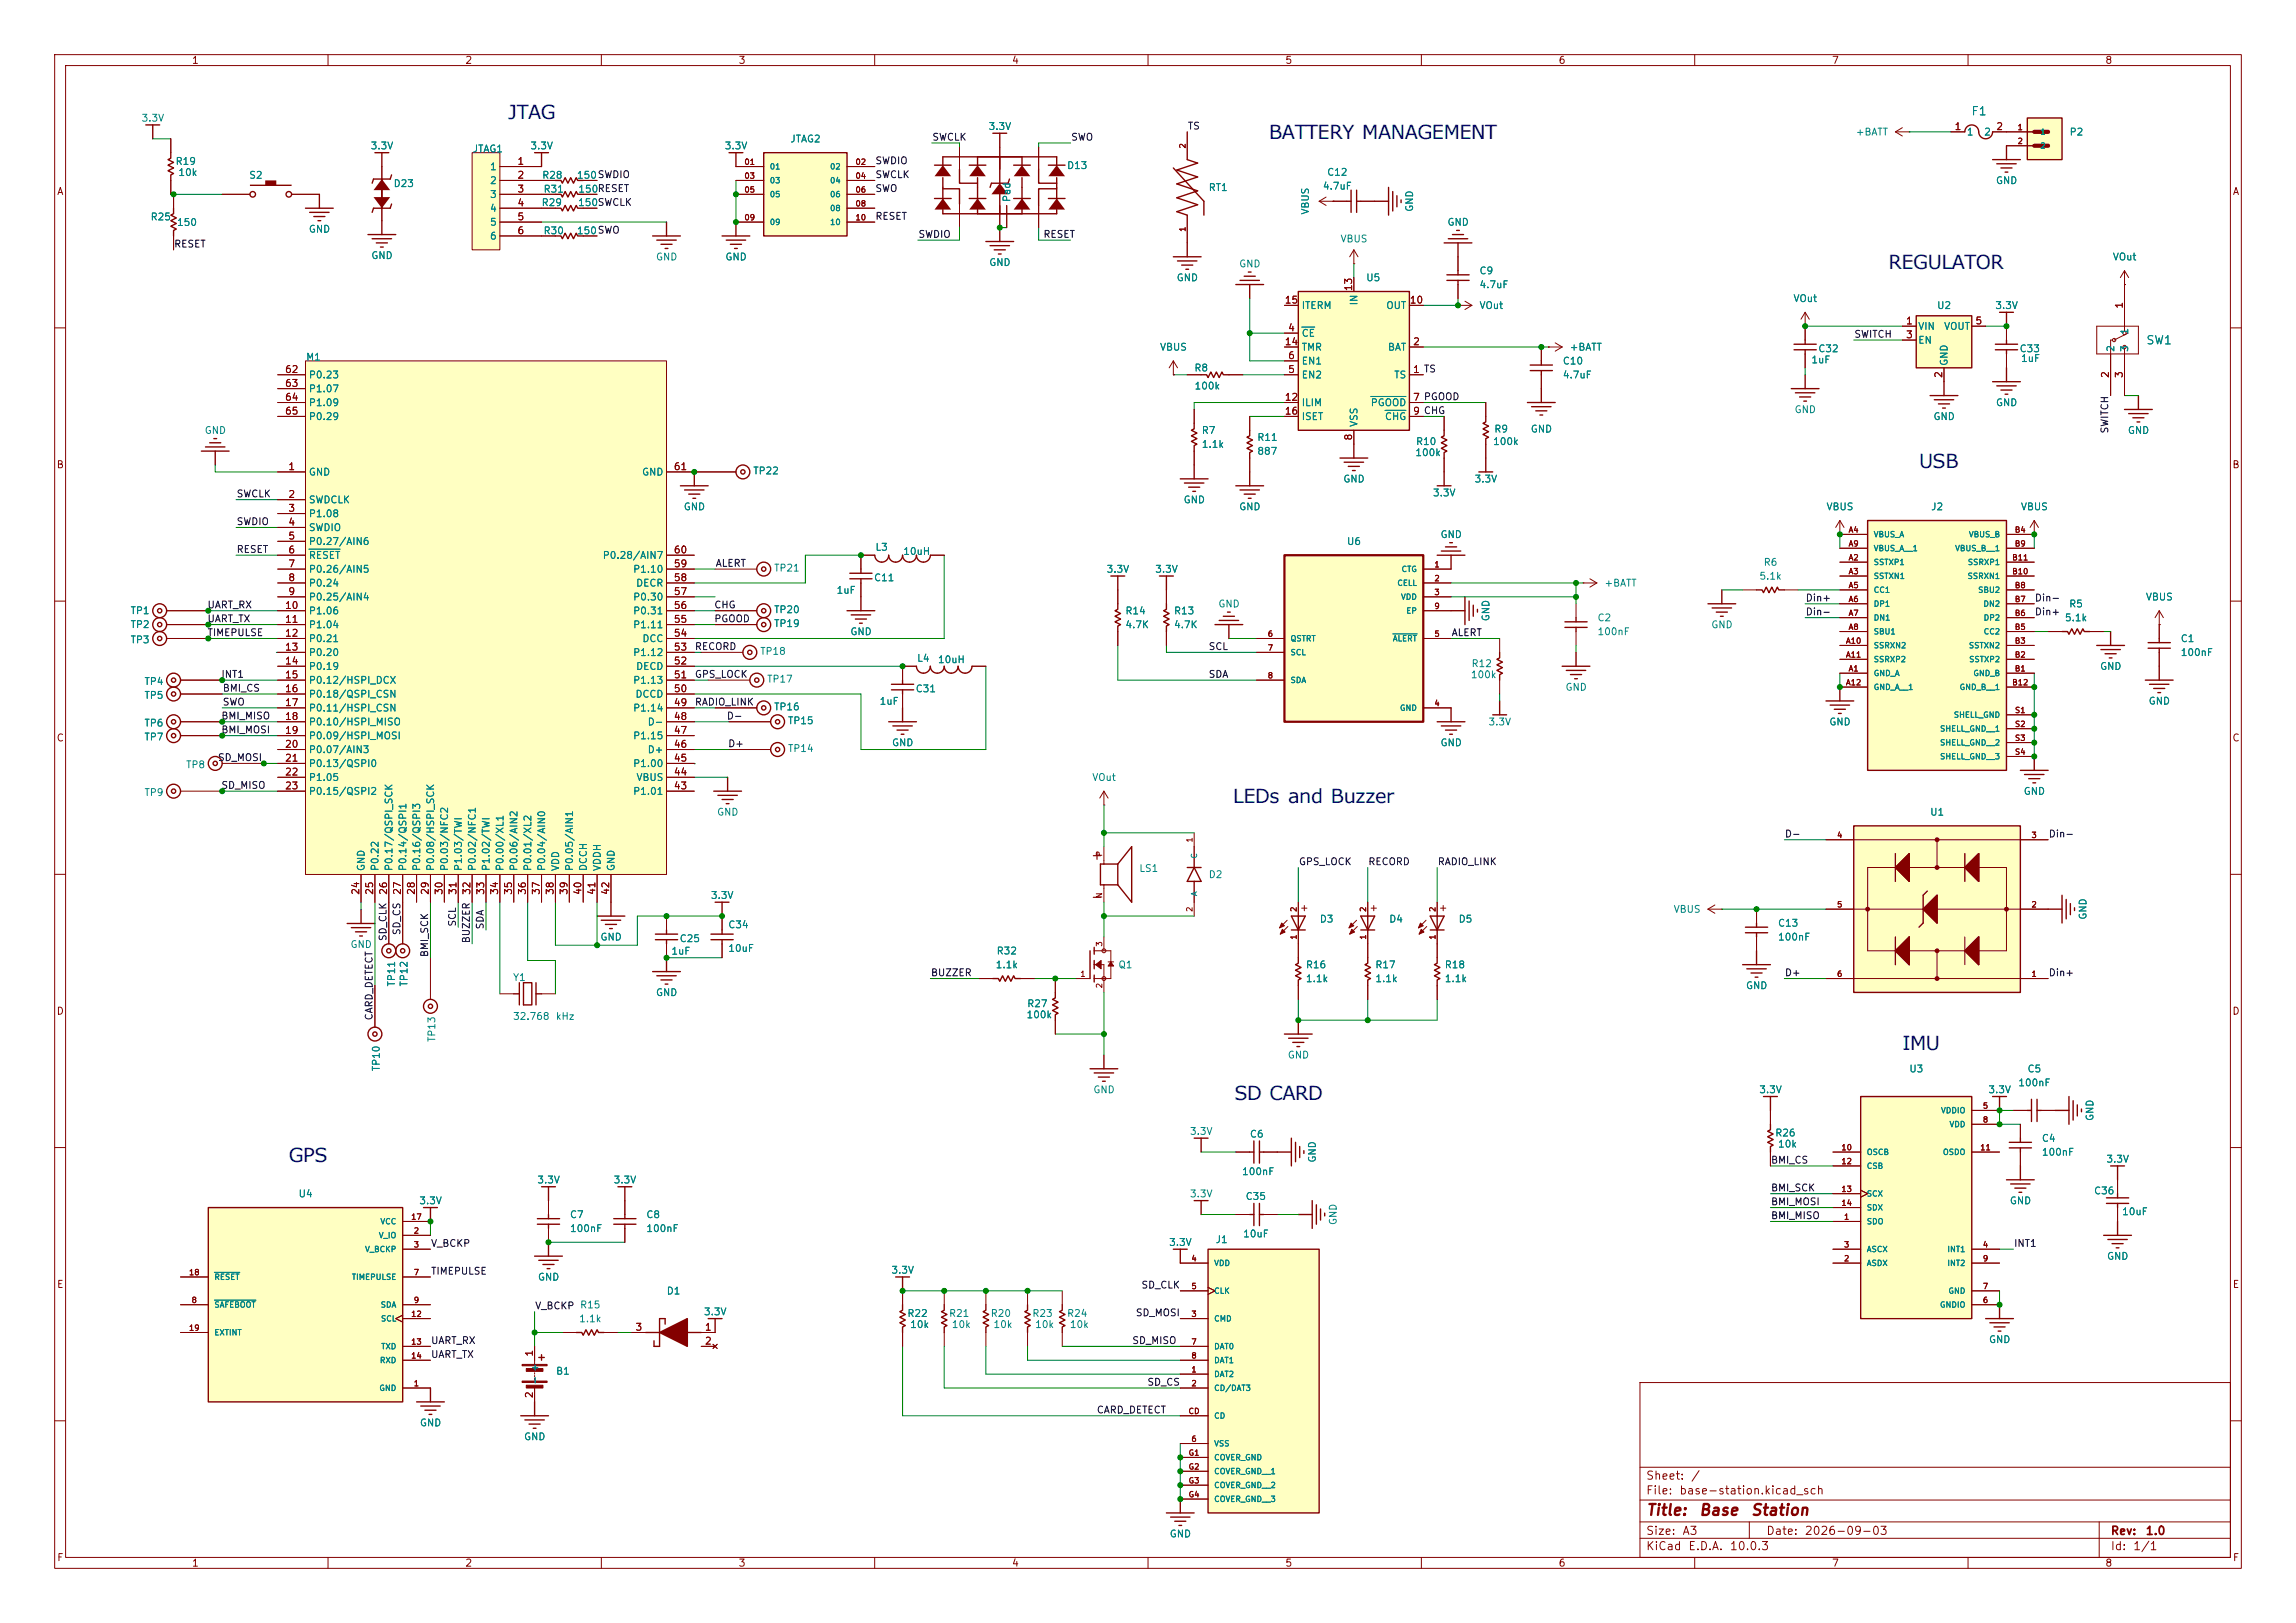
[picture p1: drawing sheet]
<svg xmlns="http://www.w3.org/2000/svg" width="420mm" height="297mm" viewBox="0 0 420 297" stroke-linecap="round" stroke-linejoin="round" font-family="sans-serif">
<defs><g id="words">
<g font-size="3.5" fill="#0000c2">
<text x="93" y="21.7">JTAG</text>
<text x="232.2" y="25.5">BATTERY MANAGEMENT</text>
<text x="345.4" y="49.1">REGULATOR</text>
<text x="351" y="85.7">USB</text>
<text x="225.6" y="146.9">LEDs and Buzzer</text>
<text x="348" y="192.1">IMU</text>
<text x="225.8" y="201.3">SD CARD</text>
<text x="52.8" y="212.7">GPS</text>
</g>
<g font-size="2" fill="#840000">
<text x="301" y="277.8">Title:</text>
<text x="310.7" y="277.8">Base</text>
<text x="320.1" y="277.8">Station</text>
</g>
<g font-size="1.8" fill="#840000">
<text x="199.4" y="157.8">+</text>
<text x="199.4" y="165.4">-</text>
</g>
<g font-size="1.5" fill="#008484">
<text x="360.5" y="21.5">F1</text>
<text x="392.5" y="63.4">SW1</text>
</g>
<g font-size="1.5" fill="#840000">
<text x="301" y="273.8">File:</text>
<text x="301" y="271.1">Sheet:</text>
<text x="307.1" y="273.8">base-station.kicad_sch</text>
<text x="309.2" y="271.1">/</text>
<text x="301" y="281.2">Size:</text>
<text x="307.6" y="281.2">A3</text>
<text x="323" y="281.2">Date:</text>
<text x="330" y="281.2">2026-09-03</text>
<text x="386" y="281.2">Rev:</text>
<text x="392.4" y="281.2">1.0</text>
<text x="301" y="284">KiCad</text>
<text x="308.7" y="284">E.D.A.</text>
<text x="316.3" y="284">10.0.3</text>
<text x="386" y="284">Id:</text>
<text x="390.1" y="284">1/1</text>
</g>
<g font-size="1.3" fill="#840000">
<text x="35" y="12">1</text>
<text x="85" y="12">2</text>
<text x="135" y="12">3</text>
<text x="185" y="12">4</text>
<text x="235" y="12">5</text>
<text x="285" y="12">6</text>
<text x="335" y="12">7</text>
<text x="385" y="12">8</text>
<text x="357.4" y="24.1">1</text>
<text x="365.1" y="24.1">2</text>
<text x="10.3" y="36">A</text>
<text x="94.5" y="30.5">1</text>
<text x="94.5" y="33">2</text>
<text x="94.5" y="35.5">3</text>
<text x="408.3" y="36">A</text>
<text x="94.5" y="38.1">4</text>
<text x="94.5" y="40.6">5</text>
<text x="94.5" y="43.2">6</text>
<text x="247.6" y="53.4" transform="rotate(-90 247.6 53.4)">13</text>
<text x="234.9" y="55.9">15</text>
<text x="257.8" y="55.9">10</text>
<text x="348.5" y="59.7">1</text>
<text x="361.2" y="59.7">5</text>
<text x="388.6" y="56.6" transform="rotate(-90 388.6 56.6)">1</text>
<text x="234.9" y="63.5">14</text>
<text x="235.5" y="60.9">4</text>
<text x="258.4" y="63.5">2</text>
<text x="348.5" y="62.2">3</text>
<text x="52" y="68.6">62</text>
<text x="52" y="71.1">63</text>
<text x="235.5" y="68.6">5</text>
<text x="235.5" y="66">6</text>
<text x="258.4" y="68.6">1 TS</text>
<text x="258.4" y="68.6">1</text>
<text x="355.6" y="69.3" transform="rotate(-90 355.6 69.3)">2</text>
<text x="386.1" y="69.3" transform="rotate(-90 386.1 69.3)">2</text>
<text x="388.6" y="69.3" transform="rotate(-90 388.6 69.3)">3</text>
<text x="52" y="73.6">64</text>
<text x="52" y="76.2">65</text>
<text x="234.9" y="73.6">12</text>
<text x="234.9" y="76.2">16</text>
<text x="258.4" y="73.6">7 PGOOD</text>
<text x="258.4" y="76.2">9 CHG</text>
<text x="258.4" y="73.6">7</text>
<text x="258.4" y="76.2">9</text>
<text x="247.6" y="80.7" transform="rotate(-90 247.6 80.7)">8</text>
<text x="10.3" y="86">B</text>
<text x="52.6" y="86.3">1</text>
<text x="123.1" y="86.3">61</text>
<text x="408.2" y="86">B</text>
<text x="52.6" y="91.4">2</text>
<text x="52.6" y="94">3</text>
<text x="52.6" y="96.5">4</text>
<text x="52.6" y="99">5</text>
<text x="52.6" y="101.6">6</text>
<text x="123.1" y="101.6">60</text>
<text x="52.6" y="104.1">7</text>
<text x="52.6" y="106.7">8</text>
<text x="123.1" y="106.7">58</text>
<text x="123.1" y="104.1">59</text>
<text x="52" y="111.7">10</text>
<text x="52.6" y="109.2">9</text>
<text x="123.1" y="111.7">56</text>
<text x="123.1" y="109.2">57</text>
<text x="52" y="114.3">11</text>
<text x="52" y="116.8">12</text>
<text x="52" y="119.4">13</text>
<text x="123.1" y="119.4">53</text>
<text x="123.1" y="116.8">54</text>
<text x="123.1" y="114.3">55</text>
<text x="52" y="121.9">14</text>
<text x="52" y="124.4">15</text>
<text x="123.1" y="124.4">51</text>
<text x="123.1" y="121.9">52</text>
<text x="52" y="127">16</text>
<text x="52" y="129.5">17</text>
<text x="123.1" y="129.5">49</text>
<text x="123.1" y="127">50</text>
<text x="10.3" y="136">C</text>
<text x="52" y="132.1">18</text>
<text x="52" y="134.6">19</text>
<text x="52" y="137.1">20</text>
<text x="123.1" y="137.1">46</text>
<text x="123.1" y="134.6">47</text>
<text x="123.1" y="132.1">48</text>
<text x="408.2" y="136">C</text>
<text x="52" y="139.7">21</text>
<text x="52" y="142.2">22</text>
<text x="123.1" y="142.2">44</text>
<text x="123.1" y="139.7">45</text>
<text x="52" y="144.8">23</text>
<text x="123.1" y="144.8">43</text>
<text x="66" y="163.9" transform="rotate(-90 66 163.9)">24</text>
<text x="68.6" y="163.9" transform="rotate(-90 68.6 163.9)">25</text>
<text x="71.1" y="163.9" transform="rotate(-90 71.1 163.9)">26</text>
<text x="73.6" y="163.9" transform="rotate(-90 73.6 163.9)">27</text>
<text x="76.2" y="163.9" transform="rotate(-90 76.2 163.9)">28</text>
<text x="78.7" y="163.9" transform="rotate(-90 78.7 163.9)">29</text>
<text x="81.3" y="163.9" transform="rotate(-90 81.3 163.9)">30</text>
<text x="83.8" y="163.9" transform="rotate(-90 83.8 163.9)">31</text>
<text x="86.3" y="163.9" transform="rotate(-90 86.3 163.9)">32</text>
<text x="88.9" y="163.9" transform="rotate(-90 88.9 163.9)">33</text>
<text x="91.4" y="163.9" transform="rotate(-90 91.4 163.9)">34</text>
<text x="94" y="163.9" transform="rotate(-90 94 163.9)">35</text>
<text x="96.5" y="163.9" transform="rotate(-90 96.5 163.9)">36</text>
<text x="99" y="163.9" transform="rotate(-90 99 163.9)">37</text>
<text x="101.6" y="163.9" transform="rotate(-90 101.6 163.9)">38</text>
<text x="104.1" y="163.9" transform="rotate(-90 104.1 163.9)">39</text>
<text x="106.7" y="163.9" transform="rotate(-90 106.7 163.9)">40</text>
<text x="109.2" y="163.9" transform="rotate(-90 109.2 163.9)">41</text>
<text x="111.7" y="163.9" transform="rotate(-90 111.7 163.9)">42</text>
<text x="239.5" y="167.1" transform="rotate(-90 239.5 167.1)">+</text>
<text x="252.2" y="167.1" transform="rotate(-90 252.2 167.1)">+</text>
<text x="264.9" y="167.1" transform="rotate(-90 264.9 167.1)">+</text>
<text x="10.3" y="186">D</text>
<text x="408.2" y="186">D</text>
<text x="10.3" y="236">E</text>
<text x="408.3" y="236">E</text>
<text x="116.1" y="243.8">3</text>
<text x="128.8" y="243.8">1</text>
<text x="97.8" y="248.4" transform="rotate(-90 97.8 248.4)">1</text>
<text x="128.8" y="246.4">2</text>
<text x="97.8" y="256" transform="rotate(-90 97.8 256)">2</text>
<text x="10.3" y="286">F</text>
<text x="35" y="287">1</text>
<text x="85" y="287">2</text>
<text x="135" y="287">3</text>
<text x="185" y="287">4</text>
<text x="235" y="287">5</text>
<text x="285" y="287">6</text>
<text x="335" y="287">7</text>
<text x="385" y="287">8</text>
<text x="408.3" y="286">F</text>
</g>
<g font-size="1.3" fill="#008484">
<text x="25.8" y="22.6">3.3V</text>
<text x="67.7" y="27.6">3.3V</text>
<text x="86.4" y="28.2">JTAG1</text>
<text x="96.9" y="27.6">3.3V</text>
<text x="132.5" y="27.6">3.3V</text>
<text x="144.5" y="26.4">JTAG2</text>
<text x="180.7" y="24.1">3.3V</text>
<text x="339.4" y="25.1">+BATT</text>
<text x="359.7" y="25.1">1</text>
<text x="362.8" y="25.1">2</text>
<text x="378.5" y="25.1">P2</text>
<text x="32" y="30.5">R19</text>
<text x="32.5" y="32.5">10k</text>
<text x="45.5" y="33">S2</text>
<text x="71.9" y="34.5">D23</text>
<text x="89.5" y="31.5">1</text>
<text x="89.5" y="34">2</text>
<text x="99.1" y="33">R28</text>
<text x="99.3" y="35.6">R31</text>
<text x="105.4" y="33">150SWDIO</text>
<text x="105.4" y="33">150</text>
<text x="105.7" y="35.6">150RESET</text>
<text x="105.7" y="35.6">150</text>
<text x="195.1" y="31.2">D13</text>
<text x="221" y="35.3">RT1</text>
<text x="241.9" y="35">4.7uF</text>
<text x="242.7" y="32.5">C12</text>
<text x="365" y="34">GND</text>
<text x="27.4" y="40.6">R25</text>
<text x="32.3" y="41.6">150</text>
<text x="89.5" y="36.5">3</text>
<text x="89.5" y="39.1">4</text>
<text x="89.5" y="41.6">5</text>
<text x="99" y="38">R29</text>
<text x="105.6" y="38">150SWCLK</text>
<text x="105.6" y="38">150</text>
<text x="185.1" y="37.1" transform="rotate(-90 185.1 37.1)">Pad</text>
<text x="239.7" y="39.4" transform="rotate(-90 239.7 39.4)">VBUS</text>
<text x="258.8" y="38.9" transform="rotate(-90 258.8 38.9)">GND</text>
<text x="264.7" y="41.6">GND</text>
<text x="56.4" y="42.9">GND</text>
<text x="67.8" y="47.7">GND</text>
<text x="89.5" y="44.2">6</text>
<text x="99.3" y="43.2">R30</text>
<text x="105.4" y="43.2">150SWO</text>
<text x="105.4" y="43.2">150</text>
<text x="119.9" y="48">GND</text>
<text x="132.6" y="48">GND</text>
<text x="245.1" y="44.7">VBUS</text>
<text x="386.4" y="48">VOut</text>
<text x="180.8" y="49">GND</text>
<text x="215.1" y="51.8">GND</text>
<text x="226.6" y="49.2">GND</text>
<text x="249.8" y="51.8">U5</text>
<text x="270.5" y="50.5">C9</text>
<text x="270.5" y="53">4.7uF</text>
<text x="238" y="56.9">ITERM</text>
<text x="248.6" y="56" transform="rotate(-90 248.6 56)">IN</text>
<text x="253.5" y="56.9">OUT</text>
<text x="270.5" y="56.9">VOut</text>
<text x="328" y="55.6">VOut</text>
<text x="354.2" y="56.9">U2</text>
<text x="364.9" y="56.9">3.3V</text>
<text x="212.1" y="64.5">VBUS</text>
<text x="238" y="61.9">CE</text>
<text x="238" y="64.5">TMR</text>
<text x="253.8" y="64.5">BAT</text>
<text x="287" y="64.5">+BATT</text>
<text x="332.5" y="64.8">C32</text>
<text x="350.8" y="60.7">VIN</text>
<text x="350.8" y="63.2">EN</text>
<text x="355.5" y="60.7">VOUT</text>
<text x="369.3" y="64.8">C33</text>
<text x="387.1" y="64.5" transform="rotate(-90 387.1 64.5)">2</text>
<text x="389.6" y="64.5" transform="rotate(-90 389.6 64.5)">3</text>
<text x="389.6" y="61.4" transform="rotate(-90 389.6 61.4)">1</text>
<text x="55.9" y="66.3">M1</text>
<text x="56.4" y="69.6">P0.23</text>
<text x="218.4" y="68.3">R8</text>
<text x="218.4" y="71.6">100k</text>
<text x="238" y="69.6">EN2</text>
<text x="238" y="67">EN1</text>
<text x="254.9" y="69.6">TS</text>
<text x="285.8" y="67">C10</text>
<text x="285.8" y="69.6">4.7uF</text>
<text x="331.2" y="66.8">1uF</text>
<text x="356.6" y="67.1" transform="rotate(-90 356.6 67.1)">GND</text>
<text x="369.6" y="66.5">1uF</text>
<text x="56.4" y="72.1">P1.07</text>
<text x="56.4" y="74.6">P1.09</text>
<text x="56.4" y="77.2">P0.29</text>
<text x="238" y="74.6">ILIM</text>
<text x="238" y="77.2">ISET</text>
<text x="250.6" y="74.6">PGOOD</text>
<text x="253.2" y="77.2">CHG</text>
<text x="328.2" y="75.9">GND</text>
<text x="353.6" y="77.2">GND</text>
<text x="365" y="74.6">GND</text>
<text x="37.3" y="79.7">GND</text>
<text x="219.7" y="79.7">R7</text>
<text x="219.7" y="82.3">1.1k</text>
<text x="229.9" y="83.5">887</text>
<text x="229.9" y="81">R11</text>
<text x="248.6" y="78.2" transform="rotate(-90 248.6 78.2)">VSS</text>
<text x="258.8" y="83.8">100k</text>
<text x="258.9" y="81.7">R10</text>
<text x="273" y="81.7">100k</text>
<text x="273.2" y="79.5">R9</text>
<text x="279.9" y="79.5">GND</text>
<text x="389.1" y="79.7">GND</text>
<text x="56.4" y="87.3">GND</text>
<text x="117.3" y="87.3">GND</text>
<text x="137.7" y="87.1">TP22</text>
<text x="245.6" y="88.6">GND</text>
<text x="269.6" y="88.6">3.3V</text>
<text x="56.4" y="92.4">SWDCLK</text>
<text x="56.4" y="95">P1.08</text>
<text x="125" y="93.7">GND</text>
<text x="216.4" y="92.4">GND</text>
<text x="226.6" y="93.7">GND</text>
<text x="262" y="91.1">3.3V</text>
<text x="334" y="93.7">VBUS</text>
<text x="353.1" y="93.7">J2</text>
<text x="369.6" y="93.7">VBUS</text>
<text x="56.4" y="97.5">SWDIO</text>
<text x="56.4" y="100">P0.27/AIN6</text>
<text x="160" y="101.1">L3</text>
<text x="165.1" y="101.8">10uH</text>
<text x="246.3" y="100">U6</text>
<text x="263.4" y="98.8">GND</text>
<text x="56.4" y="102.6">RESET</text>
<text x="56.4" y="105.1">P0.26/AIN5</text>
<text x="56.4" y="107.7">P0.24</text>
<text x="110.1" y="102.6">P0.28/AIN7</text>
<text x="115.7" y="105.1">P1.10</text>
<text x="116.2" y="107.7">DECR</text>
<text x="141.5" y="104.9">TP21</text>
<text x="159.8" y="106.7">C11</text>
<text x="202.3" y="105.1">3.3V</text>
<text x="211.2" y="105.1">3.3V</text>
<text x="293.4" y="107.7">+BATT</text>
<text x="321.7" y="106.4">5.1k</text>
<text x="322.5" y="103.8">R6</text>
<text x="23.8" y="112.7">TP1</text>
<text x="56.4" y="110.2">P0.25/AIN4</text>
<text x="56.4" y="112.7">P1.06</text>
<text x="115.7" y="112.7">P0.31</text>
<text x="115.7" y="110.2">P0.30</text>
<text x="141.5" y="112.5">TP20</text>
<text x="152.9" y="109">1uF</text>
<text x="205.7" y="112.7">R14</text>
<text x="214.6" y="112.7">R13</text>
<text x="222.8" y="111.5">GND</text>
<text x="272.8" y="113.8" transform="rotate(-90 272.8 113.8)">GND</text>
<text x="378.4" y="111.5">R5</text>
<text x="392.4" y="110.2">VBUS</text>
<text x="23.8" y="115.2">TP2</text>
<text x="23.8" y="118">TP3</text>
<text x="56.4" y="115.3">P1.04</text>
<text x="56.4" y="117.8">P0.21</text>
<text x="115.7" y="115.3">P1.11</text>
<text x="117.4" y="117.8">DCC</text>
<text x="141.5" y="115.1">TP19</text>
<text x="155.4" y="116.5">GND</text>
<text x="205.7" y="115.3">4.7K</text>
<text x="214.6" y="115.3">4.7K</text>
<text x="292.1" y="114">C2</text>
<text x="292.1" y="116.5">100nF</text>
<text x="312.9" y="115.3">GND</text>
<text x="377.6" y="114">5.1k</text>
<text x="398.8" y="117.8">C1</text>
<text x="26.3" y="125.6">TP4</text>
<text x="56.4" y="120.4">P0.20</text>
<text x="56.4" y="122.9">P0.19</text>
<text x="56.4" y="125.4">P0.12/HSPI_DCX</text>
<text x="115.7" y="125.4">P1.13</text>
<text x="115.7" y="120.4">P1.12</text>
<text x="116.2" y="122.9">DECD</text>
<text x="138.9" y="120.1">TP18</text>
<text x="140.2" y="125.2">TP17</text>
<text x="167.6" y="121.4">L4</text>
<text x="171.5" y="121.7">10uH</text>
<text x="268.9" y="124.4">100k</text>
<text x="269.1" y="122.4">R12</text>
<text x="384" y="122.9">GND</text>
<text x="398.8" y="120.4">100nF</text>
<text x="26.3" y="128.2">TP5</text>
<text x="56.4" y="128">P0.18/QSPI_CSN</text>
<text x="56.4" y="130.5">P0.11/HSPI_CSN</text>
<text x="115.7" y="130.5">P1.14</text>
<text x="116.1" y="128">DCCD</text>
<text x="141.5" y="130.3">TP16</text>
<text x="160.8" y="129.3">1uF</text>
<text x="167.4" y="127">C31</text>
<text x="286.3" y="126.7">GND</text>
<text x="392.9" y="129.2">GND</text>
<text x="26.3" y="133.3">TP6</text>
<text x="26.3" y="135.8">TP7</text>
<text x="56.4" y="133.1">P0.10/HSPI_MISO</text>
<text x="56.4" y="135.6">P0.09/HSPI_MOSI</text>
<text x="115.7" y="135.6">P1.15</text>
<text x="118.4" y="133.1">D-</text>
<text x="144" y="137.9">TP14</text>
<text x="144" y="132.8">TP15</text>
<text x="163.1" y="136.9">GND</text>
<text x="263.4" y="136.9">GND</text>
<text x="272.2" y="133.1">3.3V</text>
<text x="334.5" y="133.1">GND</text>
<text x="33.9" y="140.9">TP8</text>
<text x="56.4" y="138.1">P0.07/AIN3</text>
<text x="56.4" y="140.7">P0.13/QSPI0</text>
<text x="56.4" y="143.2">P1.05</text>
<text x="115.7" y="140.7">P1.00</text>
<text x="116.3" y="143.2">VBUS</text>
<text x="118.4" y="138.1">D+</text>
<text x="199.7" y="143.2">VOut</text>
<text x="26.3" y="146">TP9</text>
<text x="56.4" y="145.8">P0.15/QSPI2</text>
<text x="115.7" y="145.8">P1.01</text>
<text x="131.1" y="149.6">GND</text>
<text x="353" y="149.6">U1</text>
<text x="370.1" y="145.8">GND</text>
<text x="67" y="159.5" transform="rotate(-90 67 159.5)">GND</text>
<text x="69.6" y="159.5" transform="rotate(-90 69.6 159.5)">P0.22</text>
<text x="72.1" y="159.5" transform="rotate(-90 72.1 159.5)">P0.17/QSPI_SCK</text>
<text x="74.6" y="159.5" transform="rotate(-90 74.6 159.5)">P0.14/QSPI1</text>
<text x="77.2" y="159.5" transform="rotate(-90 77.2 159.5)">P0.16/QSPI3</text>
<text x="79.7" y="159.5" transform="rotate(-90 79.7 159.5)">P0.08/HSPI_SCK</text>
<text x="82.3" y="159.5" transform="rotate(-90 82.3 159.5)">P0.03/NFC2</text>
<text x="84.8" y="159.5" transform="rotate(-90 84.8 159.5)">P1.03/TWI</text>
<text x="87.3" y="159.5" transform="rotate(-90 87.3 159.5)">P0.02/NFC1</text>
<text x="89.9" y="159.5" transform="rotate(-90 89.9 159.5)">P1.02/TWI</text>
<text x="92.4" y="159.5" transform="rotate(-90 92.4 159.5)">P0.00/XL1</text>
<text x="95" y="159.5" transform="rotate(-90 95 159.5)">P0.06/AIN2</text>
<text x="97.5" y="159.5" transform="rotate(-90 97.5 159.5)">P0.01/XL2</text>
<text x="100" y="159.5" transform="rotate(-90 100 159.5)">P0.04/AIN0</text>
<text x="102.6" y="159.5" transform="rotate(-90 102.6 159.5)">VDD</text>
<text x="105.1" y="159.5" transform="rotate(-90 105.1 159.5)">P0.05/AIN1</text>
<text x="107.7" y="159.5" transform="rotate(-90 107.7 159.5)">DCCH</text>
<text x="110.2" y="159.5" transform="rotate(-90 110.2 159.5)">VDDH</text>
<text x="112.7" y="159.5" transform="rotate(-90 112.7 159.5)">GND</text>
<text x="208.3" y="159.9">LS1</text>
<text x="221" y="161">D2</text>
<text x="129.9" y="164.8">3.3V</text>
<text x="306" y="167.3">VBUS</text>
<text x="64" y="173.8">GND</text>
<text x="109.7" y="172.4">GND</text>
<text x="124.2" y="172.7">C25</text>
<text x="133.1" y="170.2">C34</text>
<text x="241.3" y="169.1">D3</text>
<text x="254" y="169.1">D4</text>
<text x="266.7" y="169.1">D5</text>
<text x="325.1" y="172.4">100nF</text>
<text x="325.1" y="169.9">C13</text>
<text x="382" y="168.4" transform="rotate(-90 382 168.4)">GND</text>
<text x="93.7" y="179.8">Y1</text>
<text x="122.7" y="175">1uF</text>
<text x="133.1" y="174.5">10uF</text>
<text x="182" y="177.5">1.1k</text>
<text x="182.2" y="175">R32</text>
<text x="204.5" y="177.5">Q1</text>
<text x="238.8" y="177.5">R16</text>
<text x="251.5" y="177.5">R17</text>
<text x="264.2" y="177.5">R18</text>
<text x="72.6" y="180.6" transform="rotate(-90 72.6 180.6)">TP11</text>
<text x="74.8" y="180.6" transform="rotate(-90 74.8 180.6)">TP12</text>
<text x="119.9" y="182.6">GND</text>
<text x="187.8" y="184.6">R27</text>
<text x="238.8" y="180">1.1k</text>
<text x="251.5" y="180">1.1k</text>
<text x="264.2" y="180">1.1k</text>
<text x="319.3" y="181.3">GND</text>
<text x="79.9" y="190.8" transform="rotate(-90 79.9 190.8)">TP13</text>
<text x="93.7" y="186.9">32.768</text>
<text x="101.6" y="186.9">kHz</text>
<text x="187.7" y="186.6">100k</text>
<text x="69.8" y="196.1" transform="rotate(-90 69.8 196.1)">TP10</text>
<text x="235.5" y="194">GND</text>
<text x="349.1" y="196.6">U3</text>
<text x="370.8" y="196.6">C5</text>
<text x="199.9" y="200.4">GND</text>
<text x="321.7" y="200.4">3.3V</text>
<text x="363.6" y="200.4">3.3V</text>
<text x="369.1" y="199.1">100nF</text>
<text x="217.6" y="208">3.3V</text>
<text x="228.5" y="208.5">C6</text>
<text x="324.6" y="208.3">R26</text>
<text x="373.4" y="209.3">C4</text>
<text x="383.2" y="205.2" transform="rotate(-90 383.2 205.2)">GND</text>
<text x="227.1" y="215.3">100nF</text>
<text x="241" y="212.9" transform="rotate(-90 241 212.9)">GND</text>
<text x="325.1" y="210.3">10k</text>
<text x="373.4" y="211.8">100nF</text>
<text x="385.2" y="213.1">3.3V</text>
<text x="54.5" y="219.4">U4</text>
<text x="76.6" y="220.7">3.3V</text>
<text x="98.2" y="216.9">3.3V</text>
<text x="112.1" y="216.9">3.3V</text>
<text x="217.6" y="219.4">3.3V</text>
<text x="227.7" y="219.9">C35</text>
<text x="367.5" y="220.7">GND</text>
<text x="382.9" y="218.9">C36</text>
<text x="104.1" y="223.2">C7</text>
<text x="104.1" y="225.8">100nF</text>
<text x="118.1" y="223.2">C8</text>
<text x="118.1" y="225.8">100nF</text>
<text x="222.3" y="227.8">J1</text>
<text x="227.3" y="226.7">10uF</text>
<text x="244.8" y="224.3" transform="rotate(-90 244.8 224.3)">GND</text>
<text x="388.1" y="222.7">10uF</text>
<text x="162.9" y="233.4">3.3V</text>
<text x="213.7" y="228.3">3.3V</text>
<text x="385.3" y="230.8">GND</text>
<text x="98.3" y="234.7">GND</text>
<text x="121.8" y="237.2">D1</text>
<text x="105.8" y="242.3">1.1k</text>
<text x="128.7" y="241">3.3V</text>
<text x="165.9" y="241.3">R22</text>
<text x="166.4" y="243.3">10k</text>
<text x="173.5" y="241.3">R21</text>
<text x="174" y="243.3">10k</text>
<text x="181.1" y="241.3">R20</text>
<text x="181.6" y="243.3">10k</text>
<text x="188.7" y="241.3">R23</text>
<text x="189.2" y="243.3">10k</text>
<text x="195.1" y="241.3">R24</text>
<text x="195.6" y="243.3">10k</text>
<text x="101.6" y="251.9">B1</text>
<text x="363.7" y="246.1">GND</text>
<text x="98.8" y="253.5" transform="rotate(-90 98.8 253.5)">- +</text>
<text x="76.7" y="261.3">GND</text>
<text x="95.8" y="263.9">GND</text>
<text x="213.9" y="281.6">GND</text>
</g>
<g font-size="1.3">
<text x="170.4" y="26">SWCLK</text>
<text x="195.8" y="26">SWO</text>
<text x="217.2" y="24">TS</text>
<text x="160" y="35.4">SWO</text>
<text x="160" y="30.4">SWDIO</text>
<text x="160" y="32.9">SWCLK</text>
<text x="160" y="40.5">RESET</text>
<text x="31.7" y="45.6">RESET</text>
<text x="167.9" y="43.8">SWDIO</text>
<text x="190.8" y="43.8">RESET</text>
<text x="339.1" y="62.1">SWITCH</text>
<text x="386" y="79.4" transform="rotate(-90 386 79.4)">SWITCH</text>
<text x="43.2" y="91.3">SWCLK</text>
<text x="43.2" y="96.4">SWDIO</text>
<text x="43.2" y="101.5">RESET</text>
<text x="130.8" y="104">ALERT</text>
<text x="37.8" y="111.6">UART_RX</text>
<text x="130.6" y="111.6">CHG</text>
<text x="330.2" y="112.9">Din-</text>
<text x="330.2" y="110.4">Din+</text>
<text x="372.1" y="110.4">Din-</text>
<text x="372.1" y="112.9">Din+</text>
<text x="37.8" y="116.7">TIMEPULSE</text>
<text x="37.8" y="114.2">UART_TX</text>
<text x="127" y="119.3">RECORD</text>
<text x="130.6" y="114.2">PGOOD</text>
<text x="221" y="119.3">SCL</text>
<text x="265.4" y="116.7">ALERT</text>
<text x="40.4" y="124.3">INT1</text>
<text x="127" y="124.3">GPS_LOCK</text>
<text x="221" y="124.3">SDA</text>
<text x="40.4" y="132">BMI_MISO</text>
<text x="40.6" y="129.4">SWO</text>
<text x="40.6" y="126.9">BMI_CS</text>
<text x="127" y="129.4">RADIO_LINK</text>
<text x="132.8" y="132">D-</text>
<text x="40.4" y="134.5">BMI_MOSI</text>
<text x="133.1" y="137">D+</text>
<text x="39.8" y="139.6">SD_MOSI</text>
<text x="40.4" y="144.7">SD_MISO</text>
<text x="326.4" y="153.5">D-</text>
<text x="374.6" y="153.5">Din-</text>
<text x="237.5" y="158.6">GPS_LOCK</text>
<text x="250.2" y="158.6">RECORD</text>
<text x="262.9" y="158.6">RADIO_LINK</text>
<text x="71" y="172.3" transform="rotate(-90 71 172.3)">SD_CLK</text>
<text x="73.5" y="171.2" transform="rotate(-90 73.5 171.2)">SD_CS</text>
<text x="83.7" y="169.7" transform="rotate(-90 83.7 169.7)">SCL</text>
<text x="86.2" y="172.7" transform="rotate(-90 86.2 172.7)">BUZZER</text>
<text x="88.8" y="170.2" transform="rotate(-90 88.8 170.2)">SDA</text>
<text x="78.6" y="175.3" transform="rotate(-90 78.6 175.3)">BMI_SCK</text>
<text x="170.2" y="178.9">BUZZER</text>
<text x="326.4" y="178.9">D+</text>
<text x="374.6" y="178.9">Din+</text>
<text x="68.5" y="186.8" transform="rotate(-90 68.5 186.8)">CARD_DETECT</text>
<text x="323.8" y="213.2">BMI_CS</text>
<text x="323.8" y="218.3">BMI_SCK</text>
<text x="323.8" y="220.9">BMI_MOSI</text>
<text x="323.8" y="223.4">BMI_MISO</text>
<text x="78.7" y="233.6">TIMEPULSE</text>
<text x="78.7" y="228.5">V_BCKP</text>
<text x="368.3" y="228.5">INT1</text>
<text x="97.8" y="239.9">V_BCKP R15</text>
<text x="208.7" y="236.1">SD_CLK</text>
<text x="207.7" y="241.2">SD_MOSI</text>
<text x="78.7" y="246.3">UART_RX</text>
<text x="78.7" y="248.8">UART_TX</text>
<text x="207" y="246.3">SD_MISO</text>
<text x="209.8" y="253.9">SD_CS</text>
<text x="200.5" y="259">CARD_DETECT</text>
</g>
<g font-size="1" fill="#840000">
<text x="217.1" y="27.3" transform="rotate(-90 217.1 27.3)">2</text>
<text x="369" y="24.1">1</text>
<text x="369" y="26.6">2</text>
<text x="136.1" y="30.4">01</text>
<text x="136.1" y="32.9">03</text>
<text x="136.1" y="35.5">05</text>
<text x="156.4" y="30.4">02</text>
<text x="156.4" y="32.9">04</text>
<text x="156.4" y="35.5">06</text>
<text x="136.1" y="40.6">09</text>
<text x="156.4" y="38">08</text>
<text x="156.4" y="40.6">10</text>
<text x="217.1" y="42.5" transform="rotate(-90 217.1 42.5)">1</text>
<text x="338" y="97.7">A4</text>
<text x="338" y="100.3">A9</text>
<text x="368.5" y="97.7">B4</text>
<text x="368.5" y="100.3">B9</text>
<text x="262.3" y="104.1">1</text>
<text x="262.3" y="106.6">2</text>
<text x="338" y="102.8">A2</text>
<text x="338" y="105.3">A3</text>
<text x="338" y="107.9">A5</text>
<text x="368" y="105.3">B10</text>
<text x="368" y="102.8">B11</text>
<text x="368.5" y="107.9">B8</text>
<text x="262.3" y="109.1">3</text>
<text x="262.3" y="111.7">9</text>
<text x="338" y="110.4">A6</text>
<text x="338" y="113">A7</text>
<text x="368.5" y="113">B6</text>
<text x="368.5" y="110.4">B7</text>
<text x="231.8" y="116.8">6</text>
<text x="231.8" y="119.3">7</text>
<text x="262.3" y="116.8">5</text>
<text x="337.6" y="118">A10</text>
<text x="338" y="115.5">A8</text>
<text x="368.5" y="118">B3</text>
<text x="368.5" y="115.5">B5</text>
<text x="231.8" y="124.4">8</text>
<text x="337.6" y="120.6">A11</text>
<text x="337.6" y="125.7">A12</text>
<text x="338" y="123.1">A1</text>
<text x="368" y="125.7">B12</text>
<text x="368.5" y="123.1">B1</text>
<text x="368.5" y="120.6">B2</text>
<text x="262.3" y="129.5">4</text>
<text x="368.5" y="130.7">S1</text>
<text x="368.5" y="133.3">S2</text>
<text x="368.5" y="135.8">S3</text>
<text x="368.5" y="138.4">S4</text>
<text x="218.4" y="154.3" transform="rotate(-90 218.4 154.3)">1</text>
<text x="335.9" y="153.6">4</text>
<text x="371.5" y="153.6">3</text>
<text x="201.9" y="156.8" transform="rotate(-90 201.9 156.8)">P</text>
<text x="201.9" y="164.5" transform="rotate(-90 201.9 164.5)">N</text>
<text x="218.4" y="167" transform="rotate(-90 218.4 167)">2</text>
<text x="237.4" y="167" transform="rotate(-90 237.4 167)">2</text>
<text x="250.1" y="167" transform="rotate(-90 250.1 167)">2</text>
<text x="262.8" y="167" transform="rotate(-90 262.8 167)">2</text>
<text x="335.9" y="166.3">5</text>
<text x="371.5" y="166.3">2</text>
<text x="201.9" y="173.3" transform="rotate(-90 201.9 173.3)">3</text>
<text x="237.4" y="172.1" transform="rotate(-90 237.4 172.1)">1</text>
<text x="250.1" y="172.1" transform="rotate(-90 250.1 172.1)">1</text>
<text x="262.8" y="172.1" transform="rotate(-90 262.8 172.1)">1</text>
<text x="197.5" y="179">1</text>
<text x="335.9" y="179">6</text>
<text x="371.5" y="179">1</text>
<text x="201.9" y="181" transform="rotate(-90 201.9 181)">2</text>
<text x="362.6" y="203.1">5</text>
<text x="362.6" y="205.7">8</text>
<text x="336.7" y="210.7">10</text>
<text x="336.7" y="213.3">12</text>
<text x="362.1" y="210.7">11</text>
<text x="336.7" y="218.4">13</text>
<text x="336.7" y="220.9">14</text>
<text x="75.1" y="223.4">17</text>
<text x="75.6" y="226">2</text>
<text x="337.2" y="223.4">1</text>
<text x="34.5" y="233.6">18</text>
<text x="75.6" y="228.5">3</text>
<text x="75.6" y="233.6">7</text>
<text x="217.8" y="231.1">4</text>
<text x="337.2" y="231.1">2</text>
<text x="337.2" y="228.5">3</text>
<text x="362.6" y="228.5">4</text>
<text x="362.6" y="231.1">9</text>
<text x="34.9" y="238.7">8</text>
<text x="75.6" y="238.7">9</text>
<text x="217.8" y="236.1">5</text>
<text x="362.6" y="238.7">6</text>
<text x="362.6" y="236.1">7</text>
<text x="34.5" y="243.8">19</text>
<text x="75.1" y="241.2">12</text>
<text x="217.8" y="241.2">3</text>
<text x="75.1" y="246.3">13</text>
<text x="75.1" y="248.8">14</text>
<text x="217.8" y="251.4">1</text>
<text x="217.8" y="246.3">7</text>
<text x="217.8" y="248.8">8</text>
<text x="75.6" y="253.9">1</text>
<text x="217.8" y="253.9">2</text>
<text x="217.3" y="259">CD</text>
<text x="217.3" y="266.6">G1</text>
<text x="217.3" y="269.2">G2</text>
<text x="217.8" y="264.1">6</text>
<text x="217.3" y="271.7">G3</text>
<text x="217.3" y="274.2">G4</text>
</g>
<g font-size="1" fill="#008484">
<text x="373.1" y="24.9">1</text>
<text x="373.1" y="27.4">2</text>
<text x="140.7" y="31.3">01</text>
<text x="140.7" y="33.8">03</text>
<text x="151.7" y="31.3">02</text>
<text x="151.7" y="33.8">04</text>
<text x="140.7" y="36.3">05</text>
<text x="140.7" y="41.4">09</text>
<text x="151.7" y="36.3">06</text>
<text x="151.7" y="38.9">08</text>
<text x="151.7" y="41.4">10</text>
<text x="342.6" y="98.6">VBUS_A</text>
<text x="342.6" y="101.1">VBUS_A__1</text>
<text x="357.5" y="101.1">VBUS_B__1</text>
<text x="360.1" y="98.6">VBUS_B</text>
<text x="255.5" y="107.5">CELL</text>
<text x="256.3" y="104.9">CTG</text>
<text x="342.6" y="103.6">SSTXP1</text>
<text x="342.6" y="106.2">SSTXN1</text>
<text x="359.8" y="106.2">SSRXN1</text>
<text x="359.9" y="103.6">SSRXP1</text>
<text x="256.2" y="110">VDD</text>
<text x="257.1" y="112.5">EP</text>
<text x="342.6" y="108.7">CC1</text>
<text x="342.6" y="111.3">DP1</text>
<text x="342.6" y="113.8">DN1</text>
<text x="361.7" y="108.7">SBU2</text>
<text x="362.7" y="111.3">DN2</text>
<text x="362.8" y="113.8">DP2</text>
<text x="236" y="117.6">QSTRT</text>
<text x="254.7" y="117.6">ALERT</text>
<text x="342.6" y="116.3">SBU1</text>
<text x="342.6" y="118.9">SSRXN2</text>
<text x="360.1" y="118.9">SSTXN2</text>
<text x="362.8" y="116.3">CC2</text>
<text x="236" y="120.2">SCL</text>
<text x="236" y="125.2">SDA</text>
<text x="342.6" y="124">GND_A</text>
<text x="342.6" y="121.4">SSRXP2</text>
<text x="360.1" y="121.4">SSTXP2</text>
<text x="360.9" y="124">GND_B</text>
<text x="256" y="130.3">GND</text>
<text x="342.6" y="126.5">GND_A__1</text>
<text x="357.3" y="131.6">SHELL_GND</text>
<text x="358.4" y="126.5">GND_B__1</text>
<text x="354.8" y="134.1">SHELL_GND__1</text>
<text x="354.8" y="136.7">SHELL_GND__2</text>
<text x="354.8" y="139.2">SHELL_GND__3</text>
<text x="219.2" y="157.2" transform="rotate(-90 219.2 157.2)">C</text>
<text x="219.2" y="164.1" transform="rotate(-90 219.2 164.1)">A</text>
<text x="355" y="204">VDDIO</text>
<text x="356.5" y="206.5">VDD</text>
<text x="341.4" y="211.6">OSCB</text>
<text x="341.4" y="214.1">CSB</text>
<text x="355.3" y="211.6">OSDO</text>
<text x="341.4" y="219.2">SCX</text>
<text x="341.4" y="221.8">SDX</text>
<text x="69.2" y="226.8">V_IO</text>
<text x="69.5" y="224.3">VCC</text>
<text x="341.4" y="224.3">SDO</text>
<text x="66.7" y="229.4">V_BCKP</text>
<text x="222" y="231.9">VDD</text>
<text x="341.4" y="231.9">ASDX</text>
<text x="341.4" y="229.4">ASCX</text>
<text x="356.1" y="229.4">INT1</text>
<text x="356.1" y="231.9">INT2</text>
<text x="39.1" y="239.5">SAFEBOOT</text>
<text x="39.1" y="234.5">RESET</text>
<text x="64.3" y="234.5">TIMEPULSE</text>
<text x="69.5" y="239.5">SDA</text>
<text x="222" y="237">CLK</text>
<text x="354.8" y="239.5">GNDIO</text>
<text x="356.3" y="237">GND</text>
<text x="39.1" y="244.6">EXTINT</text>
<text x="69.6" y="242.1">SCL</text>
<text x="222" y="242.1">CMD</text>
<text x="69.4" y="249.7">RXD</text>
<text x="69.6" y="247.2">TXD</text>
<text x="222" y="247.2">DAT0</text>
<text x="222" y="249.7">DAT1</text>
<text x="69.3" y="254.8">GND</text>
<text x="222" y="252.2">DAT2</text>
<text x="222" y="254.8">CD/DAT3</text>
<text x="222" y="259.9">CD</text>
<text x="222" y="264.9">VSS</text>
<text x="222" y="267.5">COVER_GND</text>
<text x="222" y="270">COVER_GND__1</text>
<text x="222" y="272.6">COVER_GND__2</text>
<text x="222" y="275.1">COVER_GND__3</text>
</g>
</g></defs>
<path d="M0 0h420v297h-420z" fill="#fff" stroke="#fff" stroke-width=".18"/>
<g fill="none" stroke="#840000" stroke-width=".18">
<path d="M10 10h400v277h-400zM12 12h396v273h-396zM60 10v2M110 10v2M160 10v2M210 10v2M260 10v2M310 10v2M360 10v2M10 60h2M408 60h2M10 110h2"/>
<path d="M408 110h2M33 124.5h7.6M10 160h2M408 160h2M10 210h2M408 210h2M300 253h108v32h-108zM10 260h2M300 278.5h108M300 274.5h108M300 268.5h108M320 278.5v3"/>
<path d="M384 278.5v6.5M408 260h2M60 285v2M110 285v2M160 285v2M210 285v2M260 285v2M300 281.5h108M310 285v2M360 285v2"/>
</g>
<g fill="none" stroke="#840000" stroke-width=".25">
<path d="M55.9 38.1h5.1M56.6 38.9h3.6M57.4 39.6h2M58.4 35.6v2.5M68.3 32.8l-.2 .7M71.4 38.1h-3.1l-.2 .8M58.2 40.4h.5"/>
<circle cx="31.7" cy="124.5" r="1.27"/>
<circle cx="31.8" cy="124.5" r=".39"/>
</g>
<g fill="#840000">
<path d="M69.8 32.8l1.6 2h-3.1z"/>
<path d="M68.3 36.1h3.1l-1.6 2z"/>
</g>
<g fill="none" stroke="#840000" stroke-width=".25">
<path d="M71.6 32l-.2 .8h-3.1M71.6 37.3l-.2 .8M67.3 42.9h5.1M68.1 43.7h3.5M68.8 44.5h2.1M69.6 45.2h.5M69.8 40.4v2.5"/>
<circle cx="46.2" cy="35.6" r=".51"/>
<circle cx="52.8" cy="35.6" r=".51"/>
</g>
<path d="M69.8 30.5v9.9" fill="none" stroke="#840000" stroke-width=".18"/>
<path d="M45.7 33.8h2.8v-.8h2v.8h2.8v.2h-7.6z" fill="#840000"/>
<g fill="none" stroke="#840000" stroke-width=".18">
<path d="M31.2 25.4v2.5M31.2 33v2.6M31.7 35.6v2.5M40.6 35.6h5.1M53.3 35.6h5.1M356.9 24.1h2.5M364.5 24.1h2.5M31.7 43.2v2.5M330.2 59.7h.1M330.2 57.2l-.8 1.2M330.2 57.2l.8 1.2M330.2 57.2v2.5"/>
<path d="M201.9 154.9v3.2M201.9 161.9v3.2M91.4 181.9h2.6M99.1 181.9h2.5M172.7 236.2v2.6M180.3 236.2v2.6M226.1 222.2h2.5M231.1 222.2h2.6M172.7 243.8v2.6M180.3 243.8v2.6"/>
</g>
<g fill="none" stroke="#840000" stroke-width=".25">
<path d="M26.7 22.9h2.5M27.9 22.9v2.5M31.2 27.9v1.1l-.5 .2 1 .5-1 .5 1 .5-1 .5 1 .6-.5 .2v1M31.7 38.1v1l-.5 .3 1.1 .5-1.1 .5 1.1 .5-1.1 .5 1.1 .5-.6 .3v1M68.6 27.9h2.5M69.8 27.9v2.6M359.4 24.1a1.31 1.31 0 0 1 1.5-1.2 1.31 1.31 0 0 1 1.1 1.6 1.27 1.27 0 0 0 1.4 .9 1.27 1.27 0 0 0 1.1-1.3M364.5 29.2h5.1M365.3 30h3.5M366 30.7h2M366.8 31.5h.5M367 26.7v2.5"/>
<path d="M327.7 71.1h5M328.4 71.9h3.6M329.2 72.6h2M329.9 73.4h.6M330.2 68.6v2.5M204.5 158.1h-3.2v3.8h3.2M204.5 158.1l2.5-3.2v10.2l-2.5-3.2M204.5 158.1v3.8M95 179.8v4.1M95.8 179.8h1.5v4.1h-1.5zM98 179.8v4.1M94 181.9h1"/>
<path d="M98 181.9h1.1M218.4 219.7h2.6M219.7 219.7v2.5M240 219.7v5.1M172.7 238.8v1l-.5 .2 1 .5-1 .5 1 .6-1 .5 1 .5-.5 .2v1M180.3 238.8v1l-.5 .2 1 .5-1 .5 1 .6-1 .5 1 .5-.5 .2v1M214.6 228.6h2.6M215.9 228.6v2.5M228.6 222.2h.8M229.4 220.2v4.1M230.4 222.2h.7M230.4 220.2v4.1"/>
<path d="M237.5 222.2h2.5M240.8 220.5v3.5M241.6 221.2v2.1M242.3 222v.5"/>
</g>
<path d="M221 228.6h20.3v48.3h-20.3z" fill="#ffffc2"/>
<g fill="none" stroke="#840000" stroke-width=".25">
<path d="M328.2 63h4M328.2 64h4M330.2 62.2v.8M330.2 64v.8M36.8 82.6h5.1M37.6 81.8h3.5M38.4 81h2M39.1 80.3h.5M39.4 82.6v2.5M188 238.8v1l-.5 .2 1 .5-1 .5 1 .6-1 .5 1 .5-.5 .2v1M194.3 238.8v1l-.5 .2 1 .5-1 .5 1 .6-1 .5 1 .5-.5 .2v1M221 228.6h20.3v48.3h-20.3z"/>
<path d="M213.4 276.9h5M214.1 277.6h3.6M214.9 278.4h2M215.6 279.1h.6M215.9 274.3v2.6"/>
<circle cx="29.2" cy="111.8" r="1.27"/>
<circle cx="29.2" cy="111.8" r=".39"/>
</g>
<g fill="none" stroke="#840000" stroke-width=".18">
<path d="M330.2 59.7v2.5M330.2 64.8v2.5M30.5 111.8h7.6M188 236.2v2.6M194.3 236.2v2.6M215.9 231.1h5.1M215.9 236.2h5.1M221 235.6l1.2 .6-1.2 .7M188 243.8v2.6M194.3 243.8v2.6M215.9 251.5h5.1M215.9 254h5.1"/>
<path d="M215.9 241.3h5.1M215.9 246.4h5.1M215.9 248.9h5.1M215.9 259.1h5.1M215.9 264.2h5.1M215.9 266.7h5.1M215.9 269.2h5.1M215.9 271.8h5.1M215.9 274.3h5.1"/>
</g>
<path d="M340.4 200.7h20.3v40.6h-20.3z" fill="#ffffc2"/>
<g fill="none" stroke="#840000" stroke-width=".25">
<path d="M334 128.3h5.1M334.8 129h3.5M335.5 129.8h2.1M336.3 130.6h.5M336.5 125.7v2.6M340.4 200.7h20.3v40.6h-20.3zM364.5 200.7h2.5M365.8 200.7v2.5M367 215.9h5.1M367.5 209h4.1M367.5 210.1h4.1M367.8 216.7h3.5"/>
<path d="M368.6 217.4h2M369.3 218.2h.5M369.6 208.3v.7M369.6 210.1v.7M369.6 213.4v2.5M370.8 203.2h.8M371.6 201.2v4M372.6 203.2h.8M372.6 201.2v4M375.9 203.2h2.6M378.5 200.7v5M379.2 201.4v3.6"/>
<path d="M380 202.2v2M380.7 202.9v.6M385.3 219.2h4.1M386.1 213.4h2.5M387.3 213.4v2.5M387.3 218.4v.8M365.8 238.8v2.5M384.8 226.1h5.1M385.3 220.2h4.1M385.6 226.8h3.5M386.3 227.6h2.1M387.1 228.3h.5"/>
<path d="M387.3 220.2v.8M387.3 223.5v2.6M363.2 241.3h5.1M364 242.1h3.5M364.7 242.8h2.1M365.5 243.6h.5"/>
<circle cx="29.2" cy="114.3" r="1.27"/>
<circle cx="29.2" cy="116.8" r="1.27"/>
<circle cx="29.2" cy="114.3" r=".39"/>
<circle cx="29.2" cy="116.8" r=".39"/>
</g>
<g fill="none" stroke="#840000" stroke-width=".18">
<path d="M336.5 97.8h.1M336.5 95.3l-.7 1.2M336.5 95.3l.8 1.2M336.5 95.3v2.5M372.1 97.8h.1M372.1 95.3l-.8 1.2M372.1 95.3l.8 1.2M372.1 95.3v2.5M30.5 114.3h7.6M30.5 116.8h7.6M335.3 210.8h5.1M335.3 213.4h5.1"/>
<path d="M335.3 218.4h5.1M340.4 217.8l1.2 .6-1.2 .7M360.7 203.2h5.1M360.7 205.7h5.1M360.7 210.8h5.1M368.3 203.2h2.5M369.6 205.7v2.6M369.6 210.8v2.6M373.4 203.2h2.5M387.3 215.9v2.5M335.3 223.5h5.1M335.3 231.1h5.1"/>
<path d="M335.3 228.6h5.1M335.3 221h5.1M360.7 231.1h5.1M360.7 228.6h5.1M360.7 238.8h5.1M360.7 236.2h5.1M387.3 221v2.5"/>
</g>
<path d="M339.1 151.1h30.5v30.5h-30.5z" fill="#ffffc2"/>
<path d="M334 153.7h40.6M346.7 158.8h-5.1v15.2h5.1M349.2 158.8h10.2M354.3 153.7v5.1M361.9 158.8h5.1v15.2h-5.1M334 179.1h40.6M334 166.4h17.8M349.2 174h10.2M354.3 166.4h20.3M354.3 174v5.1M359.4 171.5v5" fill="none" stroke="#840000" stroke-width=".18"/>
<g fill="none" stroke="#840000" stroke-width=".25">
<path d="M339.1 151.1h30.5v30.5h-30.5zM346.7 156.2v5.1M349.2 156.2v5.1l-2.5-2.5zM359.4 156.2v5.1M361.9 156.2v5.1l-2.5-2.5zM346.7 171.5v5M349.2 171.5v5l-2.5-2.5zM351.8 166.4l2.5-2.6v5.1zM352.6 163.1l-.8 .7v5.1l-.8 .8M361.9 171.5v5l-2.5-2.5zM374.6 166.4h2.6M377.2 163.8v5.1"/>
<path d="M378 164.6v3.5M378.7 165.4v2M379.5 166.1v.5"/>
</g>
<g fill="none" stroke="#840000" stroke-width=".38">
<circle cx="354.3" cy="153.7" r=".25"/>
<circle cx="354.3" cy="158.7" r=".25"/>
<circle cx="341.6" cy="166.4" r=".25"/>
<circle cx="354.3" cy="179.1" r=".25"/>
<circle cx="354.3" cy="174" r=".25"/>
<circle cx="367" cy="166.4" r=".25"/>
</g>
<g fill="#840000" stroke="#840000" stroke-width=".25">
<path d="M359.4 174l2.5-2.5v5z"/>
<path d="M359.4 158.8l2.5-2.6v5.1z"/>
<path d="M351.8 166.4l2.5-2.6v5.1z"/>
<path d="M349.2 171.5v5l-2.5-2.5z"/>
<path d="M346.7 158.8l2.5-2.6v5.1z"/>
</g>
<path d="M341.6 95.3h25.4v45.7h-25.4z" fill="#ffffc2"/>
<g fill="none" stroke="#840000" stroke-width=".25">
<path d="M170.9 36.3h3.1M181.6 24.4h2.5M182.9 24.4v2.5M193.3 28.7h-20.8v1.5M214.6 47h5.1M215.4 47.8h3.5M216.2 48.5h2M216.9 49.3h.5M217.2 44.5v2.5M341.6 95.3h25.4v45.7h-25.4zM312.4 110.5h5.1M313.2 111.3h3.5"/>
<path d="M313.9 112h2.1M314.7 112.8h.5M315 108v2.5M321.3 108h1l.3 .5 .5-1.1 .5 1.1 .5-1.1 .5 1.1 .5-1.1 .3 .6h1M162.6 132.1h5M163.1 125.2h4M163.1 126.2h4M163.3 132.8h3.6M164.1 133.6h2M164.8 134.4h.6M165.1 124.5v.7M165.1 126.2v.8"/>
<path d="M165.1 129.5v2.6M130.6 144.8h5M131.3 145.5h3.6M132.1 146.3h2M132.8 147.1h.5M133.1 142.2v2.6M318.8 176.5h5M319.3 169.7h4M319.3 170.7h4M319.5 177.3h3.6M320.3 178.1h2M321.1 178.8h.5"/>
<path d="M321.3 168.9v.8M321.3 170.7v.8M321.3 174v2.5M234.9 189.2h5.1M235.7 190h3.6M236.5 190.8h2M237.2 191.5h.5M237.5 186.7v2.5M218.4 208.3h2.6M219.7 208.3v2.5M228.6 210.8h.8M229.4 208.8v4.1"/>
<path d="M230.4 210.8h.7M230.4 208.8v4.1M233.7 210.8h2.5M236.2 208.3v5.1M237 209v3.6M237.7 209.8v2M238.5 210.6v.5M322.6 200.7h2.5M323.8 205.7v1.1l-.5 .2 1.1 .5-1.1 .5 1.1 .5-1.1 .5 1.1 .6-.6 .2v1M323.8 200.7v2.5"/>
<circle cx="31.7" cy="127" r="1.27"/>
<circle cx="31.7" cy="134.6" r="1.27"/>
<circle cx="31.7" cy="132.1" r="1.27"/>
<circle cx="31.8" cy="132.1" r=".39"/>
<circle cx="31.8" cy="134.6" r=".39"/>
<circle cx="31.8" cy="127" r=".39"/>
<circle cx="39.4" cy="139.7" r="1.27"/>
<circle cx="39.4" cy="139.7" r=".39"/>
<circle cx="142.2" cy="137.2" r="1.27"/>
<circle cx="142.2" cy="132.1" r="1.27"/>
<circle cx="142.2" cy="137.2" r=".39"/>
<circle cx="142.2" cy="132.1" r=".39"/>
<circle cx="31.7" cy="144.8" r="1.27"/>
<circle cx="31.8" cy="144.8" r=".39"/>
</g>
<g fill="none" stroke="#840000" stroke-width=".18">
<path d="M336.5 97.8h5.1M367 97.8h5.1M318.8 108h2.5M326.4 108h2.5M336.5 102.9h5.1M336.5 105.4h5.1M336.5 108h5.1M336.5 110.5h5.1M336.5 113h5.1M336.5 115.6h5.1M336.5 100.3h5.1M336.5 118.1h5.1"/>
<path d="M367 102.9h5.1M367 105.4h5.1M367 108h5.1M367 110.5h5.1M367 113h5.1M367 115.6h5.1M367 100.3h5.1M367 118.1h5.1M395 114.3h.1M395 111.8l-.8 1.2M395 111.8l.7 1.2M395 111.8v2.5"/>
<path d="M33 132.1h7.6M33 127h7.6M33 134.6h7.6M40.6 139.7h7.7M133.3 137.2h7.7M133.3 132.1h7.7M165.1 121.9v2.6M165.1 127v2.5M336.5 123.2h5.1M336.5 120.7h5.1M336.5 125.7h5.1M367 123.2h5.1"/>
<path d="M367 120.7h5.1M367 125.7h5.1M367 130.8h5.1M367 133.4h5.1M367 135.9h5.1M367 138.4h5.1M33 144.8h7.6M312.4 166.4l1.3 .7M312.4 166.4h2.6M313.7 165.6l-1.3 .8M315 166.4h.1M321.3 166.4v2.5"/>
<path d="M321.3 171.5v2.5M226.1 210.8h2.5M231.1 210.8h2.6M323.8 203.2v2.5M323.8 210.8v2.6"/>
</g>
<path d="M172.5 30.2l1.5 2.1h-3.1z" fill="#840000"/>
<path d="M172.5 34.5h3v2.8M172.5 32.5v1.8" fill="none" stroke="#840000" stroke-width=".25"/>
<path d="M172.5 36.3l1.5 2.1h-3.1z" fill="#840000"/>
<path d="M170.9 30.2h3.1M172.5 34.3v2.5M172.5 38.4v.7h20.8M177.3 36.3h3M178.8 28.7v1.5" fill="none" stroke="#840000" stroke-width=".25"/>
<path d="M178.8 30.2l1.5 2.1h-3z" fill="#840000"/>
<path d="M175.5 31v2.5h3.3M178.8 32.5v1.8" fill="none" stroke="#840000" stroke-width=".25"/>
<path d="M178.8 36.3l1.5 2.1h-3z" fill="#840000"/>
<path d="M177.3 30.2h3M178.8 28.7h4.1v4.8M178.8 34.3v2.5M178.8 38.4v.7M181.4 33.5l-.3 .8M182.9 28.7h4" fill="none" stroke="#840000" stroke-width=".25"/>
<path d="M182.9 33.5l1.5 2.1h-3z" fill="#840000"/>
<path d="M182.9 35.6v3.5h-4.1M182.9 39.1h4M184.7 32.8l-.3 .7h-3M185.4 30.2h3.1M186.9 28.7v1.5" fill="none" stroke="#840000" stroke-width=".25"/>
<path d="M186.9 30.2l1.6 2.1h-3.1z" fill="#840000"/>
<path d="M186.9 32.5v1.8" fill="none" stroke="#840000" stroke-width=".25"/>
<path d="M186.9 36.3l1.6 2.1h-3.1z" fill="#840000"/>
<path d="M185.4 36.3h3.1M186.9 34.3v2.5M186.9 38.1v1M191.8 36.3h3M193.3 28.7v1.5" fill="none" stroke="#840000" stroke-width=".25"/>
<path d="M193.3 30.2l1.5 2.1h-3z" fill="#840000"/>
<path d="M190 31v2.5h3.3M193.3 34.5h-3.3v3.1M193.3 32.5v1.8" fill="none" stroke="#840000" stroke-width=".25"/>
<path d="M193.3 36.3l1.5 2.1h-3z" fill="#840000"/>
<g fill="none" stroke="#840000" stroke-width=".25">
<path d="M191.8 30.2h3M193.3 34.3v2.5M193.3 38.4v.7M180.3 44.2h5.1M181.1 45h3.6M181.9 45.7h2M182.6 46.5h.5M182.9 41.7v2.5M279.4 73.7h5.1M280.2 74.4h3.5M280.9 75.2h2.1M281.7 75.9h.5"/>
<path d="M281.9 71.1v2.6M226.1 88.9h5M226.8 89.7h3.6M227.6 90.4h2M228.3 91.2h.6M228.6 86.4v2.5M265.2 99.3h.5M203.2 105.4h2.5M204.5 110.5v1l-.5 .3 1 .5-1 .5 1 .5-1 .5 1 .5-.5 .3v1M204.5 105.4v2.6M212.1 105.4h2.5M213.4 110.5v1l-.5 .3 1 .5-1 .5 1 .5-1 .5 1 .5-.5 .3v1"/>
<path d="M213.4 105.4v2.6M222.2 114.3h5.1M223 113.5h3.6M223.8 112.8h2M224.5 112h.5M224.8 114.3v2.5M262.9 101.6h5.1M263.7 100.8h3.5M264.4 100.1h2M265.4 101.6v2.5M274.3 119.4v1l-.5 .3 1 .5-1 .5 1 .5-1 .5 1 .5-.5 .2v1.1M167.6 121.9a1.27 1.27 0 0 0 1.3 1.3 1.27 1.27 0 0 0 1.3-1.3 1.27 1.27 0 0 0 1.2 1.3 1.27 1.27 0 0 0 1.3-1.3 1.27 1.27 0 0 0 1.3 1.3 1.27 1.27 0 0 0 1.3-1.3 1.27 1.27 0 0 0 1.2 1.3 1.27 1.27 0 0 0 1.3-1.3"/>
<path d="M262.9 132.1h5.1M263.7 132.8h3.5M264.4 133.6h2M265.2 134.4h.5M265.4 129.5v2.6M273 130.8h2.6M274.3 128.3v2.5M217.2 158.8h2.5M218.4 154.9v3.9M218.4 158.8l1.3 2.5h-2.5zM218.4 161.3v3.8M236.2 170.2h2.6"/>
<path d="M236.2 167.6h2.6l-1.3 2.6zM237.5 175.3v1l-.5 .2 1 .5-1 .5 1 .6-1 .5 1 .5-.5 .2v1M237.5 167.6v2.6M248.9 167.6h2.6l-1.3 2.6zM248.9 170.2h2.6M250.2 175.3v1l-.5 .2 1 .5-1 .5 1 .6-1 .5 1 .5-.5 .2v1M250.2 167.6v2.6M261.6 170.2h2.6M261.6 167.6h2.6l-1.3 2.6zM262.9 175.3v1l-.5 .2 1 .5-1 .5 1 .6-1 .5 1 .5-.5 .2v1M262.9 167.6v2.6M193 181.6v1l-.5 .3 1 .5-1 .5 1 .5-1 .5 1 .5-.5 .3v1"/>
</g>
<g fill="none" stroke="#840000" stroke-width=".18">
<path d="M175.5 26.9v4.1M175.5 37.3v4.1M182.9 26.9v4.1M182.9 37.6v4.1M184.1 37.6v4.1M190 26.9v4.1M190 37.6v4.1M214.6 68.6h.1M214.6 66l-.7 1.3M214.6 66l.8 1.3M214.6 66v2.6M283.2 63.5h.1"/>
<path d="M283.2 63.5h2.5M284.5 62.7l1.2 .8M285.7 63.5l-1.2 .8M204.5 108v2.5M204.5 115.6v2.5M213.4 108v2.5M213.4 115.6v2.5M274.3 116.8v2.6M165.1 121.9h2.5M177.8 121.9h2.5M274.3 124.5v2.5M218.4 152.4v2.5"/>
<path d="M193 179.1v2.5M218.4 165.1v2.5M235.5 168.4l-1.4 1.4M235.6 169.5l-1.4 1.4M237.5 165.1v2.5M237.5 170.2v5.1M248.2 168.4l-1.4 1.4M248.3 169.5l-1.4 1.4M250.2 165.1v2.5M250.2 170.2v5.1M260.9 168.4l-1.4 1.4M261 169.5l-1.4 1.4"/>
<path d="M262.9 165.1v2.5M262.9 170.2v5.1M193 186.7v2.5M237.5 180.3v2.6M250.2 180.3v2.6M262.9 180.3v2.6"/>
</g>
<g fill="#840000" stroke="#840000" stroke-width=".18">
<path d="M247.3 170.1l.5 .5-.9 .3z"/>
<path d="M247.1 168.9l.5 .5-.8 .4z"/>
<path d="M234.6 170.1l.5 .5-.9 .3z"/>
<path d="M234.4 168.9l.5 .5-.8 .4z"/>
<path d="M260 170.1l.5 .5-.9 .3z"/>
<path d="M259.8 168.9l.5 .5-.8 .4z"/>
</g>
<path d="M234.9 101.6h25.4v30.5h-25.4z" fill="#ffffc2"/>
<path d="M234.9 101.6h25.4v30.5h-25.4z" fill="none" stroke="#840000" stroke-width=".41"/>
<g fill="none" stroke="#840000" stroke-width=".18">
<path d="M217.2 68.6h2.5M218.4 74.9v2.6M224.8 68.6h2.5M228.6 76.2v2.5M264.2 76.2v2.5M271.8 73.7v2.5M281.9 63.5v2.5M281.9 68.6v2.5M218.4 82.6v2.5M228.6 83.8v2.6M264.2 83.8v2.6M271.8 81.3v2.5"/>
<path d="M128.3 119.4h7.6M229.9 116.8h5M229.9 119.4h5M260.3 104.1h5.1M260.3 106.7h5.1M260.3 109.2h5.1M260.3 116.8h5.1M260.3 111.8h5.1M129.5 124.5h7.7M130.8 129.5h7.6M229.9 124.5h5M260.3 129.5h5.1"/>
</g>
<path d="M254.8 116h4.4" fill="none" stroke="#008484" stroke-width=".18"/>
<g fill="none" stroke="#840000" stroke-width=".25">
<path d="M218.4 77.5v1l-.5 .2 1 .5-1 .6 1 .5-1 .5 1 .5-.5 .2v1.1M219.7 68.6h1l.3 .5 .5-1 .5 1 .5-1 .5 1 .5-1 .3 .5h1M228.6 78.7v1.1l-.5 .2 1 .5-1 .5 1 .5-1 .5 1 .6-.5 .2v1M264.2 78.7v1.1l-.5 .2 1 .5-1 .5 1 .5-1 .5 1 .6-.5 .2v1M271.8 76.2v1l-.5 .3 1 .5-1 .5 1 .5-1 .5 1 .5-.5 .3v1M279.9 66.8h4.1M279.9 67.8h4.1M281.9 66v.8M281.9 67.8v.8M215.9 87.6h5.1M216.7 88.4h3.5M217.4 89.2h2.1"/>
<path d="M218.2 89.9h.5M218.4 85.1v2.5M245.1 83.8h5.1M245.9 84.6h3.5M246.6 85.3h2.1M247.4 86.1h.5M247.6 81.3v2.5M262.9 88.9h2.5M264.2 86.4v2.5M270.5 86.4h2.5M271.8 83.8v2.6M372.1 138.4v2.6"/>
<path d="M369.6 141h5M370.3 141.7h3.6M371.1 142.5h2M371.9 143.3h.5M63.5 169h5.1M64.3 169.8h3.5M65 170.5h2.1M65.8 171.3h.5M66 166.5v2.5M109.2 167.6h5.1M110 168.4h3.5M110.7 169.2h2.1"/>
<path d="M111.5 169.9h.5M111.8 165.1v2.5"/>
<circle cx="137.2" cy="119.4" r="1.27"/>
<circle cx="137.2" cy="119.4" r=".39"/>
<circle cx="138.4" cy="124.5" r="1.27"/>
<circle cx="138.4" cy="124.5" r=".39"/>
<circle cx="139.7" cy="129.5" r="1.27"/>
<circle cx="139.7" cy="129.5" r=".39"/>
</g>
<path d="M55.9 66h66v94h-66z" fill="#ffffc2"/>
<path d="M55.9 66h66v94h-66z" fill="none" stroke="#800000" stroke-width=".18"/>
<g fill="none" stroke="#840000" stroke-width=".18">
<path d="M217.2 24.1v5.1M217.2 39.4v5.1M266.7 55.9h.1M266.7 55.9h2.5M266.7 47v2.5M266.7 52.1v2.5M268 55.1l1.2 .8M269.2 55.9l-1.2 .7M383.5 59.7h7.7v5.1h-7.7zM388.6 52.1h.1M388.6 49.5l-.7 1.3M388.6 49.5l.8 1.3"/>
<path d="M388.6 49.5v11.1M50.8 68.6h5.1M50.8 71.1h5.1M50.8 73.7h5.1M50.8 76.2h5.1M386.4 62.2h-.3v10.2M388.6 63.8v8.6M389.3 61l-2.6 1.2M50.8 86.4h5.1M50.8 91.4h5.1M50.8 94h5.1M50.8 96.5h5.1"/>
<path d="M50.8 99.1h5.1M121.9 86.4h12.7M50.8 101.6h5.1M50.8 104.1h5.1M50.8 106.7h5.1M50.8 109.2h5.1M50.8 111.8h5.1M50.8 114.3h5.1M50.8 116.8h5.1M50.8 119.4h5.1M121.9 101.6h5.1M121.9 104.1h5.1"/>
<path d="M121.9 106.7h5.1M121.9 109.2h5.1M121.9 111.8h5.1M121.9 114.3h5.1M121.9 116.8h5.1M121.9 119.4h5.1M130.8 104.1h7.6M157.5 106.7v2.5M160 101.6h-2.5v2.5M170.2 101.6h2.5M288.3 110.5v2.5M288.3 115.6v2.5"/>
<path d="M289.6 106.7h.1M289.6 106.7h2.5M290.8 105.9l1.3 .8M292.1 106.7l-1.3 .7M50.8 121.9h5.1M50.8 124.5h5.1M50.8 127h5.1M50.8 129.5h5.1M50.8 132.1h5.1M50.8 134.6h5.1M50.8 137.2h5.1M50.8 139.7h5.1"/>
<path d="M121.9 121.9h5.1M121.9 124.5h5.1M121.9 127h5.1M121.9 129.5h5.1M121.9 132.1h5.1M121.9 134.6h5.1M121.9 137.2h5.1M121.9 139.7h5.1M50.8 142.2h5.1M50.8 144.8h5.1M121.9 142.2h5.1M121.9 144.8h5.1"/>
<path d="M66 160v5.1M68.6 160v5.1M71.1 160v5.1M73.7 160v5.1M76.2 160v5.1M78.7 160v5.1M81.3 160v5.1M83.8 160v5.1M86.4 160v5.1M88.9 160v5.1M91.4 160v5.1M94 160v5.1"/>
<path d="M96.5 160v5.1M99.1 160v5.1M101.6 160v5.1M104.1 160v5.1M106.7 160v5.1M109.2 160v5.1M111.8 160v5.1"/>
<circle cx="386.7" cy="62.2" r=".3"/>
<circle cx="388.6" cy="63.5" r=".3"/>
<circle cx="388.6" cy="61" r=".3"/>
</g>
<path d="M56.5 100.5h5.7" fill="none" stroke="#008484" stroke-width=".18"/>
<g fill="none" stroke="#840000" stroke-width=".25">
<path d="M133.3 27.9h2.6M134.6 27.9v2.6M214.6 30.7l5.6 6.1v2.6M217.2 29.2l1.9 .6-3.8 1.3 3.8 1.3-3.8 1.3 3.8 1.2-3.8 1.3 3.8 1.3-3.8 1.2 1.9 .7M264.7 50.3h4M264.7 51.3h4M266.7 49.5v.8M266.7 51.3v.8M124.5 88.9h5M125.2 89.7h3.6M126 90.4h2M126.7 91.2h.6"/>
<path d="M127 86.4v2.5M155.4 104.9h4.1M155.4 105.9h4.1M157.5 104.1v.8M157.5 105.9v.8M160 101.6a1.27 1.27 0 0 0 1.3 1.3 1.27 1.27 0 0 0 1.3-1.3 1.27 1.27 0 0 0 1.2 1.3 1.27 1.27 0 0 0 1.3-1.3 1.27 1.27 0 0 0 1.3 1.3 1.27 1.27 0 0 0 1.2-1.3 1.27 1.27 0 0 0 1.3 1.3 1.27 1.27 0 0 0 1.3-1.3M265.4 111.8h2.6M268 109.2v5.1M268.7 110v3.5M269.5 110.7v2.1M270.3 111.5v.5M286.3 113.8h4"/>
<path d="M286.3 114.8h4M288.3 113v.8M288.3 114.8v.8M288.3 119.4v2.5M285.7 121.9h5.1M286.5 122.7h3.6M287.3 123.4h2M288 124.2h.5"/>
<circle cx="135.9" cy="86.4" r="1.27"/>
<circle cx="135.9" cy="86.4" r=".39"/>
<circle cx="139.7" cy="104.1" r="1.27"/>
<circle cx="139.7" cy="104.1" r=".39"/>
</g>
<path d="M139.7 27.9h15.2v15.3h-15.2z" fill="#ffffc2"/>
<path d="M139.7 27.9h15.2v15.3h-15.2zM132.1 43.2h5.1M132.8 43.9h3.6M133.6 44.7h2M134.4 45.5h.5M134.6 40.6v2.6" fill="none" stroke="#840000" stroke-width=".25"/>
<path d="M134.6 30.5h5.1M134.6 33h5.1M134.6 35.6h5.1M154.9 30.5h5.1M154.9 33h5.1M154.9 35.6h5.1M154.9 38.1h5.1M134.6 40.6h5.1M154.9 40.6h5.1" fill="none" stroke="#840000" stroke-width=".18"/>
<path d="M237.5 53.3h20.3v25.4h-20.3z" fill="#ffffc2"/>
<g fill="none" stroke="#840000" stroke-width=".25">
<path d="M97.8 27.9h2.5M99.1 27.9v2.6M101.6 33h1l.3 .5 .5-1 .5 1 .5-1 .5 1 .5-1 .3 .5h1M101.6 35.6h1l.3 .5 .5-1 .5 1 .5-1 .5 1 .5-1 .3 .5h1M101.6 38.1h1l.3 .5 .5-1 .5 1 .5-1 .5 1 .5-1 .3 .5h1M101.6 43.2h1l.3 .5 .5-1 .5 1 .5-1 .5 1 .5-1 .3 .5h1M119.4 43.2h5.1M120.1 43.9h3.6M120.9 44.7h2M121.7 45.5h.5M121.9 40.6v2.6M237.5 53.3h20.3v25.4h-20.3z"/>
<path d="M365.8 57.2h2.5M367 57.2v2.5M388.6 74.9h5.1M389.4 75.7h3.5M390.1 76.5h2.1M390.9 77.2h.5M391.2 72.4v2.5M154.9 111.8h5.1M155.7 112.5h3.6M156.5 113.3h2M157.2 114h.5M157.5 109.2v2.6"/>
<circle cx="139.7" cy="114.3" r="1.27"/>
<circle cx="139.7" cy="111.8" r="1.27"/>
<circle cx="139.7" cy="114.3" r=".39"/>
<circle cx="139.7" cy="111.8" r=".39"/>
</g>
<g fill="none" stroke="#840000" stroke-width=".18">
<path d="M99.1 33h2.5M99.1 35.6h2.5M99.1 38.1h2.5M106.7 33h2.5M106.7 35.6h2.5M106.7 38.1h2.5M99.1 43.2h2.5M106.7 43.2h2.5M234.9 55.9h2.6M247.6 50.8v2.5M257.8 55.9h2.5M234.9 68.6h2.6"/>
<path d="M234.9 63.5h2.6M234.9 61h2.6M234.9 66h2.6M234.9 73.7h2.6M234.9 76.2h2.6M247.6 78.7v2.6M257.8 68.6h2.5M257.8 63.5h2.5M257.8 73.7h2.5M257.8 76.2h2.5M130.8 114.3h7.6M130.8 111.8h7.6"/>
</g>
<path d="M238.1 59.9h2.4M250.8 72.6h6.4M253.4 75.1h3.8" fill="none" stroke="#008484" stroke-width=".18"/>
<path d="M86.4 27.9h5v17.8h-5z" fill="#ffffc2"/>
<path d="M86.4 27.9h5v17.8h-5z" fill="none" stroke="#800000" stroke-width=".18"/>
<g fill="none" stroke="#840000" stroke-width=".18">
<path d="M91.4 30.5h7.7M91.4 33h7.7M91.4 35.6h7.7M91.4 38.1h7.7M243.8 36.8h2.6M248.9 36.8h2.6M91.4 40.6h7.7M91.4 43.2h7.7M247.6 48.3h.1M247.6 45.7l-.7 1.3M247.6 45.7l.8 1.3M247.6 45.7v2.6"/>
<path d="M367 59.7v2.5M367 64.8v2.5M395 114.3v2.5M395 119.4v2.5M71.1 165.1v7.6M73.7 165.1v7.6M68.6 180.3v7.7M102.9 243.8h2.5M110.5 243.8h2.5"/>
</g>
<g fill="none" stroke="#840000" stroke-width=".25">
<path d="M246.4 36.8h.7M247.1 34.8v4.1M248.2 34.8v4.1M248.2 36.8h.7M251.5 36.8h2.5M254 34.3v5.1M254.8 35.1v3.5M255.5 35.8v2M256.3 36.6v.5M226.1 52.1h5M226.8 51.3h3.6M227.6 50.5h2"/>
<path d="M228.3 49.8h.6M228.6 52.1v2.5M364.5 69.9h5.1M365 63h4.1M365 64h4.1M365.3 70.6h3.5M366 71.4h2M366.8 72.1h.5M367 62.2v.8M367 64v.8M367 67.3v2.6M392.9 117.6h4.1"/>
<path d="M392.9 118.6h4.1M395 116.8v.8M395 118.6v.8M392.4 124.5h5.1M393.2 125.2h3.5M394 126h2M394.7 126.7h.5M395 121.9v2.6M77.5 221h2.5M78.7 221v2.5M97.8 229.9h5.1M98.6 230.6h3.5"/>
<path d="M99.3 231.4h2M100.1 232.2h.5M100.3 227.3v2.6M105.4 243.8h1l.3 .5 .5-1 .5 1 .5-1 .5 1 .5-1 .3 .5h1"/>
<circle cx="71.1" cy="174" r="1.27"/>
<circle cx="71.1" cy="174" r=".39"/>
<circle cx="73.7" cy="174" r="1.27"/>
<circle cx="73.7" cy="174" r=".39"/>
<circle cx="68.6" cy="189.2" r="1.27"/>
<circle cx="68.6" cy="189.2" r=".39"/>
</g>
<path d="M38.1 221h35.6v35.5h-35.6z" fill="#ffffc2"/>
<g fill="none" stroke="#840000" stroke-width=".25">
<path d="M264.2 44.5h5M264.9 43.7h3.6M265.7 42.9h2M266.4 42.2h.6M266.7 44.5v2.5M353.1 72.4h5M353.8 73.2h3.6M354.6 73.9h2M355.3 74.7h.6M355.6 69.9v2.5M377.2 115.6h1l.3 .5 .5-1 .5 1 .5-1 .5 1 .5-1 .3 .5h1M383.5 118.1h5.1"/>
<path d="M384.3 118.9h3.6M385.1 119.6h2M386.1 115.6v2.5M385.8 120.4h.5M99.1 217.2h2.5M100.3 217.2v2.5M113 217.2h2.6M114.3 217.2v2.5M38.1 221h35.6v35.5h-35.6zM98.3 223h4.1M98.3 224h4.1M100.3 222.2v.8"/>
<path d="M100.3 224v.8M112.3 223h4M112.3 224h4M114.3 222.2v.8M114.3 224v.8M76.2 256.5h5.1M77 257.3h3.5M77.7 258.1h2.1M78.5 258.8h.5M78.7 254v2.5M95.2 259.1h5.1M96 259.8h3.6"/>
<path d="M97.8 256.5v2.6M98.6 248.4h1M99.1 247.9v1M96.8 260.6h2M97.5 261.4h.5"/>
</g>
<g fill="none" stroke="#840000" stroke-width=".18">
<path d="M241.3 36.8l1.3 .8M241.3 36.8h2.5M242.6 36.1l-1.3 .7M243.8 36.8h.1M374.6 115.6h2.6M382.3 115.6h2.5M100.3 219.7v2.5M114.3 219.7v2.5M33 233.7h5.1M33 238.8h5.1M73.7 226.1h5M73.7 228.6h5"/>
<path d="M73.7 233.7h5M73.7 238.8h5M73.7 223.5h5M100.3 224.8v2.5M114.3 224.8v2.5M33 243.8h5.1M73.7 240.7l-1.3 .6 1.3 .6M73.7 254h5M73.7 241.3h5M73.7 246.4h5M73.7 248.9h5M97.8 246.4v3.3"/>
<path d="M97.8 251.2v.3M97.8 251.7v.3M97.8 252.2v.3M97.8 254v2.5"/>
</g>
<path d="M39.2 237.9h7.6M39.2 232.8h4.7" fill="none" stroke="#008484" stroke-width=".18"/>
<g fill="#840000" stroke="#840000" stroke-width=".18">
<path d="M95.5 249.7h4.6v.2h-4.6z"/>
<path d="M95.5 252.7h4.6v.3h-4.6z"/>
<path d="M96.3 250.4h3v.6h-3z"/>
<path d="M96.3 253.5h3v.5h-3z"/>
</g>
<path d="M350.5 57.8h10.2v9.5h-10.2z" fill="#ffffc2"/>
<g fill="none" stroke="#840000" stroke-width=".25">
<path d="M350.5 57.8h10.2v9.5h-10.2zM119.9 170.9h4.1M119.9 172h4.1M121.9 170.2v.7M121.9 172v.7M130 170.9h4.1M130 172h4.1M132.1 170.2v.7M132.1 172v.7M163.8 233.7h2.6M165.1 238.8v1l-.5 .2 1 .5-1 .5 1 .6-1 .5 1 .5-.5 .2v1M165.1 233.7v2.5"/>
<path d="M118.1 243.8h2.5M121.7 242.3v-1h-1.1v5.1h-1v-1M125.7 243.8h2.6M129.5 241.3h2.6M130.8 241.3v2.5"/>
</g>
<g fill="none" stroke="#840000" stroke-width=".18">
<path d="M346.7 24.1l1.3 .8M346.7 24.1h2.5M348 23.4l-1.3 .7M349.2 24.1h.1M348 59.7h2.5M360.7 59.7h2.5M348 62.2h2.5M355.6 67.3v2.6M121.9 167.6v2.6M121.9 172.7v2.6M132.1 167.6v2.6M132.1 172.7v2.6"/>
<path d="M165.1 236.2v2.6M115.6 243.8h2.5M128.3 243.8h2.5M128.3 246.4h2.5M130.4 246l.8 .8M131.2 246l-.8 .8M165.1 243.8v2.6"/>
</g>
<path d="M120.6 243.8l5.1-2.5v5.1z" fill="#840000" stroke="#840000" stroke-width=".25"/>
<path d="M370.8 21.6h6.4v7.6h-6.4z" fill="#ffffc2"/>
<g fill="none" stroke="#840000" stroke-width=".25">
<path d="M370.8 21.6h6.4v7.6h-6.4zM119.4 177.8h5.1M120.1 178.6h3.6M120.9 179.3h2M121.9 175.3v2.5M130.8 165.1h2.5M132.1 165.1v2.5M181.6 179.1h1l.3 .5 .5-1 .5 1 .5-1 .5 1 .5-1 .3 .5h1M199.4 174v5.1M200.2 173.4v1.2M200.2 175.8v1.5M200.2 178.4v1.3"/>
<path d="M121.7 180.1h.5M199.4 195.6h5.1M200.2 196.3h3.5M200.9 197.1h2M201.7 197.9h.5M201.9 193v2.6"/>
<circle cx="78.7" cy="184.1" r="1.27"/>
<circle cx="78.7" cy="184.2" r=".39"/>
</g>
<path d="M372.1 24.1h2.5M372.1 26.7h2.5" fill="none" stroke="#840000" stroke-width=".76"/>
<g fill="none" stroke="#840000" stroke-width=".18">
<path d="M31.2 25.4v2.5M31.2 33v2.6M31.7 35.6v2.5M40.6 35.6h5.1M53.3 35.6h5.1M69.8 30.5v9.9M91.4 35.6h10.2M91.4 30.5h7.7M91.4 33h10.2M91.4 38.1h10.2M106.7 35.6h2.5M106.7 33h2.5"/>
<path d="M106.7 38.1h2.5M134.6 35.6h5.1M134.6 30.5h5.1M134.6 33h5.1M154.9 35.6h5.1M154.9 30.5h5.1M154.9 33h5.1M154.9 38.1h5.1M175.5 26.9v4.1M175.5 37.3v4.1M182.9 26.9v4.1M182.9 37.6v4.1"/>
<path d="M184.1 37.6v4.1M190 26.9v4.1M190 37.6v4.1M217.2 24.1v5.1M217.2 39.4v5.1M243.8 36.8h.1M243.8 36.8h2.6M248.9 36.8h2.6M356.9 24.1h2.5M364.5 24.1h7.6M367 26.7h5.1M31.7 43.2v2.5"/>
<path d="M91.4 40.6h7.7M91.4 43.2h10.2M106.7 43.2h2.5M134.6 40.6h5.1M154.9 40.6h5.1M234.9 55.9h2.6M247.6 50.8v2.5M257.8 55.9h2.5M266.7 55.9h.1M266.7 47v2.5M266.7 52.1v2.5M330.2 59.7h.1"/>
<path d="M330.2 59.7v2.5M348 59.7h2.5M360.7 59.7h2.5M367 59.7v2.5M388.6 52.1h.1M388.6 52.1v7.6M50.8 68.6h5.1M50.8 71.1h5.1M50.8 73.7h5.1M50.8 76.2h5.1M214.6 68.6h.1M217.2 68.6h2.5"/>
<path d="M218.4 74.9v2.6M224.8 68.6h2.5M228.6 76.2v2.5M234.9 68.6h2.6M234.9 73.7h2.6M234.9 76.2h2.6M234.9 63.5h2.6M234.9 61h2.6M234.9 66h2.6M247.6 78.7v2.6M257.8 68.6h2.5M257.8 73.7h2.5"/>
<path d="M257.8 76.2h2.5M257.8 63.5h2.5M264.2 76.2v2.5M271.8 73.7v2.5M281.9 63.5v2.5M281.9 68.6v2.5M283.2 63.5h.1M330.2 64.8v2.5M348 62.2h2.5M355.6 67.3v2.6M367 64.8v2.5M386.1 64.8v7.6"/>
<path d="M388.6 64.8v7.6M50.8 86.4h5.1M50.8 91.4h5.1M50.8 94h5.1M50.8 96.5h5.1M50.8 99.1h5.1M121.9 86.4h12.7M218.4 82.6v2.5M228.6 83.8v2.6M264.2 83.8v2.6M271.8 81.3v2.5M336.5 97.8h.1"/>
<path d="M336.5 97.8h5.1M367 97.8h5.1M372.1 97.8h.1M30.5 111.8h7.6M30.5 114.3h7.6M30.5 116.8h7.6M50.8 111.8h5.1M50.8 114.3h5.1M50.8 116.8h5.1M50.8 101.6h5.1M50.8 104.1h5.1M50.8 106.7h5.1"/>
<path d="M50.8 109.2h5.1M50.8 119.4h5.1M121.9 111.8h5.1M121.9 114.3h5.1M121.9 116.8h5.1M121.9 101.6h5.1M121.9 104.1h5.1M121.9 106.7h5.1M121.9 109.2h5.1M121.9 119.4h5.1M130.8 111.8h7.6M130.8 114.3h7.6"/>
<path d="M157.5 106.7v2.5M160 101.6h-2.5v2.5M170.2 101.6h2.5M204.5 108v2.5M204.5 115.6v2.5M213.4 108v2.5M213.4 115.6v2.5M229.9 116.8h5M229.9 119.4h5M260.3 111.8h5.1M260.3 116.8h5.1M260.3 104.1h5.1"/>
<path d="M260.3 106.7h5.1M260.3 109.2h5.1M336.5 102.9h5.1M336.5 105.4h5.1M336.5 108h5.1M336.5 110.5h5.1M336.5 113h5.1M336.5 115.6h5.1M336.5 100.3h5.1M336.5 118.1h5.1M367 102.9h5.1M367 105.4h5.1"/>
<path d="M367 108h5.1M367 110.5h5.1M367 113h5.1M367 115.6h5.1M367 100.3h5.1M367 118.1h5.1M374.6 115.6h2.6M382.3 115.6h2.5M395 114.3h.1M395 114.3v2.5M395 119.4v2.5M33 132.1h7.6"/>
<path d="M33 127h7.6M33 124.5h7.6M33 134.6h7.6M50.8 132.1h5.1M50.8 127h5.1M50.8 124.5h5.1M50.8 134.6h5.1M50.8 121.9h5.1M50.8 129.5h5.1M50.8 137.2h5.1M50.8 139.7h5.1M121.9 132.1h5.1"/>
<path d="M121.9 127h5.1M121.9 124.5h5.1M121.9 134.6h5.1M121.9 121.9h5.1M121.9 129.5h5.1M121.9 137.2h5.1M121.9 139.7h5.1M130.8 129.5h7.6M133.3 132.1h7.7M165.1 127v2.5M167.6 121.9h-2.5v2.6M177.8 121.9h2.5"/>
<path d="M229.9 124.5h5M260.3 129.5h5.1M336.5 123.2h5.1M336.5 120.7h5.1M336.5 125.7h5.1M367 123.2h5.1M367 120.7h5.1M367 125.7h5.1M367 130.8h5.1M367 133.4h5.1M367 135.9h5.1M367 138.4h5.1"/>
<path d="M50.8 142.2h5.1M50.8 144.8h5.1M121.9 142.2h5.1M121.9 144.8h5.1M201.9 147.3h.1M201.9 144.8l-.7 1.3M201.9 144.8l.8 1.3M201.9 144.8v2.5M334 153.7h5.1M369.6 153.7h5M66 160v5.1M68.6 160v5.1"/>
<path d="M71.1 160v12.7M73.7 160v12.7M76.2 160v5.1M78.7 160v5.1M78.7 175.3v7.6M81.3 160v5.1M83.8 160v5.1M86.4 160v5.1M88.9 160v5.1M91.4 160v5.1M94 160v5.1M96.5 160v5.1"/>
<path d="M99.1 160v5.1M101.6 160v5.1M104.1 160v5.1M106.7 160v5.1M109.2 160v5.1M111.8 160v5.1M121.9 167.6v2.6M121.9 172.7v2.6M132.1 167.6v2.6M132.1 172.7v2.6M179.1 179.1h2.5M186.7 179.1h2.5"/>
<path d="M193 179.1v2.5M196.8 179.1h2.6M200.2 176.5h1.7v5.1M200.2 174h3v5.1h-3M201.9 171.5v2.5M202.7 176h1M237.5 165.1v2.5M237.5 170.2v5.1M250.2 165.1v2.5M250.2 170.2v5.1M262.9 165.1v2.5M262.9 170.2v5.1"/>
<path d="M321.3 166.4v2.5M321.3 171.5v2.5M334 179.1h5.1M334 166.4h5.1M369.6 179.1h5M369.6 166.4h5M68.6 180.3v7.7M193 186.7v2.5M237.5 180.3v2.6M250.2 180.3v2.6M262.9 180.3v2.6M100.3 219.7v2.5"/>
<path d="M114.3 219.7v2.5M226.1 210.8h2.5M231.1 210.8h2.6M323.8 203.2v2.5M323.8 210.8v2.6M335.3 210.8h5.1M335.3 213.4h5.1M335.3 218.4h5.1M340.4 217.8l1.2 .6-1.2 .7M360.7 210.8h5.1M360.7 203.2h5.1M360.7 205.7h5.1"/>
<path d="M368.3 203.2h2.5M369.6 205.7v2.6M369.6 210.8v2.6M373.4 203.2h2.5M387.3 215.9v2.5M33 233.7h5.1M33 238.8h5.1M73.7 226.1h5M73.7 228.6h5M73.7 233.7h5M73.7 238.8h5M73.7 223.5h5"/>
<path d="M100.3 224.8v2.5M114.3 224.8v2.5M165.1 236.2v2.6M215.9 231.1h5.1M215.9 236.2h5.1M221 235.6l1.2 .6-1.2 .7M226.1 222.2h2.5M231.1 222.2h2.6M335.3 228.6h5.1M335.3 223.5h5.1M335.3 231.1h5.1M335.3 221h5.1"/>
<path d="M360.7 228.6h5.1M360.7 238.8h5.1M360.7 231.1h5.1M360.7 236.2h5.1M387.3 221v2.5M33 243.8h5.1M73.7 240.7l-1.3 .6 1.3 .6M73.7 254h5M73.7 241.3h5M73.7 246.4h5M73.7 248.9h5M97.8 246.4v2.5"/>
<path d="M97.8 254v2.5M115.6 243.8h2.5M128.3 246.4h2.5M128.3 243.8h2.5M130.4 246l.8 .8M131.2 246l-.8 .8M165.1 243.8v2.6M215.9 254h5.1M215.9 241.3h5.1M215.9 246.4h5.1M215.9 248.9h5.1M215.9 251.5h5.1"/>
<path d="M215.9 259.1h5.1M215.9 264.2h5.1M215.9 266.7h5.1M215.9 269.2h5.1M215.9 271.8h5.1M215.9 274.3h5.1"/>
<circle cx="201.9" cy="174" r=".36"/>
<circle cx="201.9" cy="179.1" r=".36"/>
</g>
<g fill="#840000" stroke="#840000" stroke-width=".18">
<path d="M200.4 176.5l1-.7v1.5z"/>
<path d="M203.2 176l.5 .8h-1z"/>
</g>
<g fill="none" stroke="#008400" stroke-width=".18">
<path d="M27.9 25.4h3.3M31.2 35.6h9.4M134.6 33v7.6M170.4 26.2h5.1v.7M195.8 26.2h-5.8v.7M349.2 24.1h7.7M99.1 40.6h22.8M175.5 41.4v2.5h-7.6M182.9 41.7h1.2M190 41.7v2.2h5.8M228.6 54.6v11.4h6.3M247.6 48.3v2.5"/>
<path d="M266.7 54.6v1.3h-6.4M330.2 59.7h17.8M363.2 59.7h3.8M214.6 68.6h2.6M227.3 68.6h7.6M228.6 61h6.3M228.6 76.2h6.3M234.9 73.7h-16.5v1.2M260.3 76.2h3.9M260.3 73.7h11.5M260.3 63.5h22.9M330.2 67.3v1.3"/>
<path d="M339.1 62.2h8.9M388.6 72.4h2.6M39.4 85.1v1.3h11.4M43.2 96.5h7.6M43.2 91.4h7.6M336.5 97.8v2.5M372.1 97.8v2.5M37.8 111.8h13M37.8 116.8h13M37.8 114.3h13M43.2 101.6h7.6M50.5 119.4h.3"/>
<path d="M127 111.8h3.8M127 104.1h3.8M127 109.2h3.8M127 119.4h1.3M127 114.3h3.8M157.5 101.6h-10.2v5.1h-20.3M172.7 101.6v15.2h-45.7M204.5 118.1v6.4h25.4M213.4 118.1v1.3h16.5M224.8 116.8h5.1M265.4 106.7h24.2M265.4 109.2h22.9"/>
<path d="M265.4 116.8h8.9M288.3 106.7v3.8M288.3 118.1v1.3M315 108h3.8M328.9 108h7.6M330.2 113h6.3M330.2 110.5h6.3M372.1 115.6h2.5M384.8 115.6h1.3M40.4 124.5h10.4M40.4 132.1h10.4M40.4 134.6h10.4"/>
<path d="M40.6 129.5h10.2M40.6 127h10.2M48 139.7h2.8M127 139.7l.2 .1M127 124.5h2.5M127 129.5h3.8M127 137.2h6.3M127 132.1h6.3M127 121.9h38.1M180.3 121.9v15.3h-22.8v-10.2h-30.5M274.3 127v1.3M336.5 123.2v2.5"/>
<path d="M372.1 123.2v15.2M40.4 144.8h10.4M127 142.2h6.1M201.9 147.3v7.6M201.9 152.4h16.5M237.5 158.8v6.3M250.2 158.8v6.3M262.9 158.8v6.3M326.4 153.7h7.6M66 165.1v1.4M68.6 165.1v15.2M78.7 165.1v10.2"/>
<path d="M83.8 165.1v4.6M86.4 165.1v7.6M88.9 165.1v5.1M91.4 165.1v16.8M96.5 165.1v10.7h5.1v6.1M101.6 165.1v7.9h15v-5.4h15.5M109.2 165.1v7.9M121.9 175.3h10.2M170.2 179.1h8.9M189.2 179.1h7.6M201.9 167.6h16.5M201.9 165.1v6.4"/>
<path d="M315 166.4h19M326.4 179.1h7.6M193 189.2h8.9M201.9 181.6v11.4M237.5 182.9v3.8h25.4v-3.8M250.2 182.9v3.8M219.7 210.8h6.4M323.8 213.4h11.5M323.8 218.4h11.5M368.3 203.2h-2.5v2.5h3.8M78.7 223.5v2.6M100.3 227.3h14"/>
<path d="M165.1 236.2h29.2M219.7 222.2h6.4M233.7 222.2h3.8M323.8 223.5h11.5M323.8 221h11.5M365.8 236.2v2.6M365.8 228.6h2.5M97.8 243.8h5.1M97.8 240v6.4M113 243.8h2.6M165.1 246.4v12.7h50.8M172.7 246.4v7.6h43.2"/>
<path d="M180.3 246.4v5.1h35.6M188 246.4v2.5h27.9M194.3 246.4h21.6M215.9 264.2v10.1"/>
</g>
<path d="M238.1 59.9h2.4M250.8 72.6h6.4M253.4 75.1h3.8M56.5 100.5h5.7M254.8 116h4.4M39.2 237.9h7.6M39.2 232.8h4.7" fill="none" stroke="#008484" stroke-width=".18"/>
<g fill="#008400" stroke="#008400" stroke-width=".18">
<circle cx="31.7" cy="35.6" r=".46"/>
<circle cx="38.1" cy="114.3" r=".46"/>
<circle cx="38.1" cy="111.8" r=".46"/>
<circle cx="40.6" cy="132.1" r=".46"/>
<circle cx="38.1" cy="116.8" r=".46"/>
<circle cx="40.6" cy="144.8" r=".46"/>
<circle cx="48.3" cy="139.7" r=".46"/>
<circle cx="40.6" cy="124.5" r=".46"/>
<circle cx="40.6" cy="134.6" r=".46"/>
<circle cx="182.9" cy="41.7" r=".46"/>
<circle cx="157.5" cy="101.6" r=".46"/>
<circle cx="165.1" cy="121.9" r=".46"/>
<circle cx="121.9" cy="175.3" r=".46"/>
<circle cx="121.9" cy="167.6" r=".46"/>
<circle cx="109.2" cy="173" r=".46"/>
<circle cx="127" cy="86.4" r=".46"/>
<circle cx="134.6" cy="35.6" r=".46"/>
<circle cx="134.6" cy="40.6" r=".46"/>
<circle cx="97.8" cy="243.8" r=".46"/>
<circle cx="100.3" cy="227.3" r=".46"/>
<circle cx="78.7" cy="223.5" r=".46"/>
<circle cx="165.1" cy="236.2" r=".46"/>
<circle cx="132.1" cy="167.6" r=".46"/>
<circle cx="281.9" cy="63.5" r=".46"/>
<circle cx="228.6" cy="61" r=".46"/>
<circle cx="266.7" cy="55.9" r=".46"/>
<circle cx="372.1" cy="138.4" r=".46"/>
<circle cx="372.1" cy="135.9" r=".46"/>
<circle cx="372.1" cy="133.4" r=".46"/>
<circle cx="372.1" cy="125.7" r=".46"/>
<circle cx="372.1" cy="130.8" r=".46"/>
<circle cx="336.5" cy="125.7" r=".46"/>
<circle cx="372.1" cy="97.8" r=".46"/>
<circle cx="336.5" cy="97.8" r=".46"/>
<circle cx="330.2" cy="59.7" r=".46"/>
<circle cx="367" cy="59.7" r=".46"/>
<circle cx="288.3" cy="106.7" r=".46"/>
<circle cx="288.3" cy="109.2" r=".46"/>
<circle cx="237.5" cy="186.7" r=".46"/>
<circle cx="321.3" cy="166.4" r=".46"/>
<circle cx="250.2" cy="186.7" r=".46"/>
<circle cx="365.8" cy="205.7" r=".46"/>
<circle cx="365.8" cy="203.2" r=".46"/>
<circle cx="365.8" cy="238.8" r=".46"/>
<circle cx="215.9" cy="271.8" r=".46"/>
<circle cx="215.9" cy="274.3" r=".46"/>
<circle cx="188" cy="236.2" r=".46"/>
<circle cx="215.9" cy="266.7" r=".46"/>
<circle cx="215.9" cy="269.2" r=".46"/>
<circle cx="201.9" cy="167.6" r=".46"/>
<circle cx="201.9" cy="152.4" r=".46"/>
<circle cx="172.7" cy="236.2" r=".46"/>
<circle cx="180.3" cy="236.2" r=".46"/>
<circle cx="193" cy="179.1" r=".46"/>
<circle cx="201.9" cy="189.2" r=".46"/>
</g>
<use href="#words"/>
</svg>
